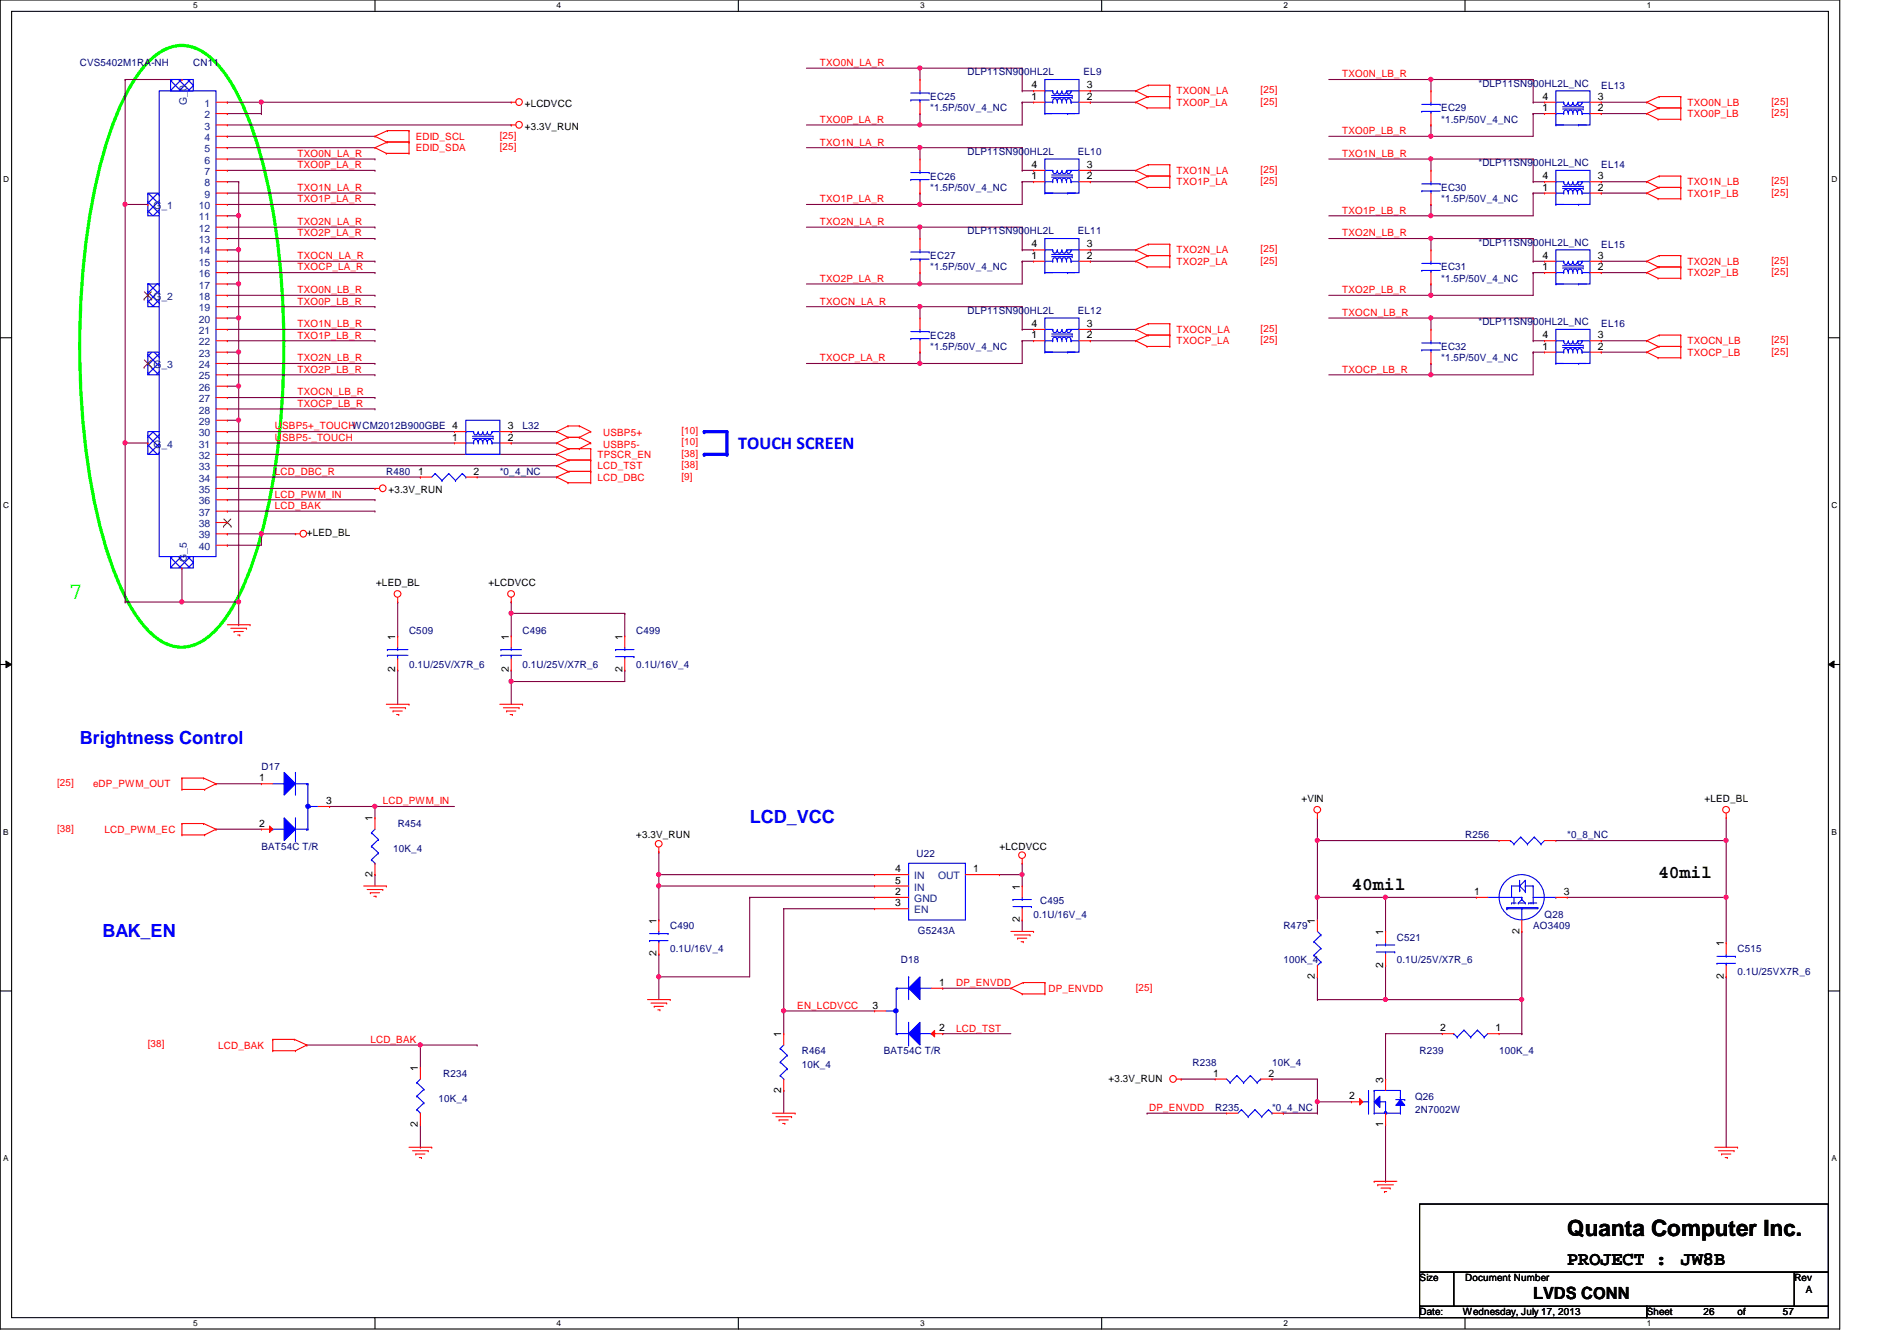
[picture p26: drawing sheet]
<svg xmlns="http://www.w3.org/2000/svg" width="297mm" height="210mm" viewBox="0 0 297 210" stroke-linecap="round" stroke-linejoin="round" font-family="sans-serif">
<defs><g id="words">
<text font-size="3.7" fill="#0f0" x="10.7" y="93.7">7</text>
<text font-size="3.5" x="245.4" y="193.5">Quanta Computer Inc.</text>
<g font-size="3">
<text x="245.4" y="198.1">PROJECT :</text>
<text x="263.2" y="198.1">JW8B</text>
</g>
<g font-size="2.8" fill="#00f">
<text x="115.6" y="70.3">TOUCH SCREEN</text>
<text x="12.5" y="116.4">Brightness Control</text>
<text x="117.4" y="128.9">LCD_VCC</text>
<text x="16" y="146.6">BAK_EN</text>
</g>
<g font-size="2.8">
<text x="259.6" y="137.5">40mil</text>
<text x="211.6" y="139.3">40mil</text>
</g>
<text font-size="2.6" x="240.1" y="203.3">LVDS CONN</text>
<g font-size="1.6" fill="#000080">
<text x="12.5" y="10.3">CVS5402M1RA-NH</text>
<text x="30.3" y="10.3">CN11</text>
<text x="151.5" y="11.8">DLP11SN900HL2L</text>
<text x="169.7" y="11.8">EL9</text>
<text x="145.7" y="15.7">EC25</text>
<text x="145.7" y="17.4">*1.5P/50V_4_NC</text>
<text x="225.7" y="17.4">EC29</text>
<text x="231.5" y="13.5">*DLP11SN900HL2L_NC</text>
<text x="250.7" y="13.9">EL13</text>
<text x="225.7" y="19.2">*1.5P/50V_4_NC</text>
<text x="145.7" y="28.1">EC26</text>
<text x="145.7" y="29.9">*1.5P/50V_4_NC</text>
<text x="151.5" y="24.2">DLP11SN900HL2L</text>
<text x="168.8" y="24.2">EL10</text>
<text x="225.7" y="29.9">EC30</text>
<text x="231.5" y="26">*DLP11SN900HL2L_NC</text>
<text x="250.7" y="26.3">EL14</text>
<text x="225.7" y="31.7">*1.5P/50V_4_NC</text>
<text x="145.7" y="40.6">EC27</text>
<text x="151.5" y="36.7">DLP11SN900HL2L</text>
<text x="168.8" y="36.7">EL11</text>
<text x="231.5" y="38.4">*DLP11SN900HL2L_NC</text>
<text x="250.7" y="38.8">EL15</text>
<text x="145.7" y="42.3">*1.5P/50V_4_NC</text>
<text x="225.7" y="42.3">EC31</text>
<text x="225.7" y="44.1">*1.5P/50V_4_NC</text>
<text x="145.7" y="53">EC28</text>
<text x="151.5" y="49.1">DLP11SN900HL2L</text>
<text x="168.8" y="49.1">EL12</text>
<text x="231.5" y="50.9">*DLP11SN900HL2L_NC</text>
<text x="250.7" y="51.2">EL16</text>
<text x="145.7" y="54.8">*1.5P/50V_4_NC</text>
<text x="225.7" y="54.8">EC32</text>
<text x="225.7" y="56.6">*1.5P/50V_4_NC</text>
<text x="81.8" y="67.2">L32</text>
<text x="60.5" y="74.3">R480</text>
<text x="78.3" y="74.3">*0_4_NC</text>
<text x="64" y="99.2">C509</text>
<text x="81.8" y="99.2">C496</text>
<text x="99.6" y="99.2">C499</text>
<text x="64" y="104.6">0.1U/25V/X7R_6</text>
<text x="81.8" y="104.6">0.1U/25V/X7R_6</text>
<text x="99.6" y="104.6">0.1U/16V_4</text>
<text x="40.9" y="120.6">D17</text>
<text x="62.3" y="129.5">R454</text>
<text x="229.4" y="131.2">R256</text>
<text x="245.4" y="131.2">*0_8_NC</text>
<text x="40.9" y="133">BAT54C T/R</text>
<text x="61.5" y="133.3">10K_4</text>
<text x="143.5" y="134.1">U22</text>
<text x="161.8" y="143.7">0.1U/16V_4</text>
<text x="162.9" y="141.6">C495</text>
<text x="241.8" y="143.7">Q28</text>
<text x="104.9" y="145.5">C490</text>
<text x="104.9" y="149">0.1U/16V_4</text>
<text x="143.7" y="146.2">G5243A</text>
<text x="201" y="145.5">R479</text>
<text x="218.7" y="147.2">C521</text>
<text x="240.1" y="145.5">AO3409</text>
<text x="272.1" y="149">C515</text>
<text x="141.1" y="150.8">D18</text>
<text x="201" y="150.8">100K_4</text>
<text x="218.7" y="150.8">0.1U/25V/X7R_6</text>
<text x="272.1" y="152.6">0.1U/25VX7R_6</text>
<text x="125.6" y="165">R464</text>
<text x="125.6" y="167.1">10K_4</text>
<text x="138.4" y="165">BAT54C T/R</text>
<text x="186.7" y="166.8">R238</text>
<text x="199.2" y="166.8">10K_4</text>
<text x="222.3" y="165">R239</text>
<text x="234.7" y="165">100K_4</text>
<text x="68.7" y="172.5">10K_4</text>
<text x="69.4" y="168.6">R234</text>
<text x="190.3" y="173.9">R235</text>
<text x="199.2" y="173.9">*0_4_NC</text>
<text x="221.6" y="172.1">Q26</text>
<text x="221.6" y="174.2">2N7002W</text>
</g>
<g font-size="1.6" fill="#f00">
<text x="128.4" y="10.3">TXO0N_LA_R</text>
<text x="184.2" y="16.6">TXO0P_LA</text>
<text x="184.2" y="14.8">TXO0N_LA</text>
<text x="197.4" y="16.4">[25]</text>
<text x="197.4" y="14.6">[25]</text>
<text x="210.2" y="12.1">TXO0N_LB_R</text>
<text x="264.2" y="16.6">TXO0N_LB</text>
<text x="277.4" y="16.4">[25]</text>
<text x="65.1" y="23.7">EDID_SDA</text>
<text x="65.1" y="21.9">EDID_SCL</text>
<text x="78.3" y="23.5">[25]</text>
<text x="78.3" y="21.7">[25]</text>
<text x="128.4" y="19.2">TXO0P_LA_R</text>
<text x="128.4" y="22.8">TXO1N_LA_R</text>
<text x="210.2" y="21">TXO0P_LB_R</text>
<text x="264.2" y="18.3">TXO0P_LB</text>
<text x="277.4" y="18.2">[25]</text>
<text x="46.6" y="29.9">TXO1N_LA_R</text>
<text x="46.6" y="26.3">TXO0P_LA_R</text>
<text x="46.6" y="24.6">TXO0N_LA_R</text>
<text x="184.2" y="29">TXO1P_LA</text>
<text x="184.2" y="27.2">TXO1N_LA</text>
<text x="197.4" y="28.8">[25]</text>
<text x="197.4" y="27.1">[25]</text>
<text x="210.2" y="24.6">TXO1N_LB_R</text>
<text x="264.2" y="29">TXO1N_LB</text>
<text x="277.4" y="28.8">[25]</text>
<text x="46.6" y="35.2">TXO2N_LA_R</text>
<text x="46.6" y="31.7">TXO1P_LA_R</text>
<text x="128.4" y="35.2">TXO2N_LA_R</text>
<text x="128.4" y="31.7">TXO1P_LA_R</text>
<text x="210.2" y="33.4">TXO1P_LB_R</text>
<text x="264.2" y="30.8">TXO1P_LB</text>
<text x="277.4" y="30.6">[25]</text>
<text x="46.6" y="40.6">TXOCN_LA_R</text>
<text x="46.6" y="37">TXO2P_LA_R</text>
<text x="184.2" y="41.4">TXO2P_LA</text>
<text x="184.2" y="39.7">TXO2N_LA</text>
<text x="197.4" y="41.3">[25]</text>
<text x="197.4" y="39.5">[25]</text>
<text x="210.2" y="37">TXO2N_LB_R</text>
<text x="264.2" y="41.4">TXO2N_LB</text>
<text x="277.4" y="41.3">[25]</text>
<text x="46.6" y="47.7">TXO0P_LB_R</text>
<text x="46.6" y="45.9">TXO0N_LB_R</text>
<text x="46.6" y="42.3">TXOCP_LA_R</text>
<text x="128.4" y="44.1">TXO2P_LA_R</text>
<text x="128.4" y="47.7">TXOCN_LA_R</text>
<text x="210.2" y="45.9">TXO2P_LB_R</text>
<text x="264.2" y="43.2">TXO2P_LB</text>
<text x="277.4" y="43.1">[25]</text>
<text x="46.6" y="53">TXO1P_LB_R</text>
<text x="46.6" y="51.2">TXO1N_LB_R</text>
<text x="184.2" y="53.9">TXOCP_LA</text>
<text x="184.2" y="52.1">TXOCN_LA</text>
<text x="197.4" y="53.7">[25]</text>
<text x="197.4" y="51.9">[25]</text>
<text x="210.2" y="49.4">TXOCN_LB_R</text>
<text x="264.2" y="53.9">TXOCN_LB</text>
<text x="277.4" y="53.7">[25]</text>
<text x="46.6" y="58.3">TXO2P_LB_R</text>
<text x="46.6" y="56.6">TXO2N_LB_R</text>
<text x="128.4" y="56.6">TXOCP_LA_R</text>
<text x="210.2" y="58.3">TXOCP_LB_R</text>
<text x="264.2" y="55.7">TXOCP_LB</text>
<text x="277.4" y="55.5">[25]</text>
<text x="46.6" y="63.7">TXOCP_LB_R</text>
<text x="46.6" y="61.9">TXOCN_LB_R</text>
<text x="43" y="69">USBP5-_TOUCH</text>
<text x="43" y="67.2">USBP5+_TOUCHWCM2012B900GBE 4</text>
<text x="93.6" y="71.7">TPSCR_EN</text>
<text x="94.4" y="68.3">USBP5+</text>
<text x="94.4" y="70.1">USBP5-</text>
<text x="106.7" y="67.9">[10]</text>
<text x="106.7" y="69.7">[10]</text>
<text x="106.7" y="71.5">[38]</text>
<text x="43" y="77.9">LCD_PWM_IN</text>
<text x="43" y="74.3">LCD_DBC_R</text>
<text x="93.6" y="75.2">LCD_DBC</text>
<text x="93.6" y="73.4">LCD_TST</text>
<text x="106.7" y="75.1">[9]</text>
<text x="106.7" y="73.3">[38]</text>
<text x="43" y="79.7">LCD_BAK</text>
<text x="8.9" y="123.1">[25]</text>
<text x="14.6" y="123.2">eDP_PWM_OUT</text>
<text x="59.9" y="125.9">LCD_PWM_IN</text>
<text x="8.9" y="130.2">[38]</text>
<text x="16.4" y="130.3">LCD_PWM_EC</text>
<text x="149.7" y="154.3">DP_ENVDD</text>
<text x="164.2" y="155.2">DP_ENVDD</text>
<text x="177.8" y="155.1">[25]</text>
<text x="124.8" y="157.9">EN_LCDVCC</text>
<text x="149.7" y="161.5">LCD_TST</text>
<text x="23.2" y="164">[38]</text>
<text x="34.2" y="164.1">LCD_BAK</text>
<text x="58" y="163.2">LCD_BAK</text>
<text x="180" y="173.9">DP_ENVDD</text>
</g>
<g font-size="1.6" fill="#004080">
<text x="29.2" y="16.4" transform="rotate(-90 29.2 16.4)">G_0</text>
<text x="32" y="16.7">1</text>
<text x="32" y="20.3">3</text>
<text x="32" y="23.8">5</text>
<text x="32" y="18.5">2</text>
<text x="32" y="22.1">4</text>
<text x="32" y="27.4">7</text>
<text x="32" y="25.6">6</text>
<text x="32" y="29.2">8</text>
<text x="24" y="32.7">G_1</text>
<text x="31.2" y="34.5">11</text>
<text x="31.2" y="32.7">10</text>
<text x="32" y="30.9">9</text>
<text x="31.2" y="38.1">13</text>
<text x="31.2" y="41.6">15</text>
<text x="31.2" y="36.3">12</text>
<text x="31.2" y="39.8">14</text>
<text x="24" y="46.9">G_2</text>
<text x="31.2" y="45.2">17</text>
<text x="31.2" y="43.4">16</text>
<text x="31.2" y="46.9">18</text>
<text x="31.2" y="48.7">19</text>
<text x="31.2" y="52.3">21</text>
<text x="31.2" y="50.5">20</text>
<text x="24" y="57.6">G_3</text>
<text x="31.2" y="55.8">23</text>
<text x="31.2" y="59.4">25</text>
<text x="31.2" y="54.1">22</text>
<text x="31.2" y="57.6">24</text>
<text x="31.2" y="62.9">27</text>
<text x="31.2" y="61.2">26</text>
<text x="31.2" y="64.7">28</text>
<text x="24" y="70.1">G_4</text>
<text x="31.2" y="66.5">29</text>
<text x="31.2" y="68.3">30</text>
<text x="31.2" y="70.1">31</text>
<text x="31.2" y="71.8">32</text>
<text x="31.2" y="73.6">33</text>
<text x="31.2" y="75.4">34</text>
<text x="31.2" y="77.2">35</text>
<text x="31.2" y="79">36</text>
<text x="31.2" y="80.7">37</text>
<text x="31.2" y="82.5">38</text>
<text x="29.2" y="88" transform="rotate(-90 29.2 88)">G_5</text>
<text x="31.2" y="84.3">39</text>
<text x="31.2" y="86.1">40</text>
<text x="143.2" y="137.6">IN</text>
<text x="146.9" y="137.6">OUT</text>
<text x="143.2" y="139.4">IN</text>
<text x="143.2" y="143">EN</text>
<text x="143.2" y="141.2">GND</text>
</g>
<g font-size="1.6">
<text x="82.2" y="16.7">+LCDVCC</text>
<text x="161.5" y="15.6">1</text>
<text x="161.5" y="13.8">4</text>
<text x="170.2" y="15.6">2</text>
<text x="170.2" y="13.8">3</text>
<text x="241.5" y="17.4">1</text>
<text x="241.5" y="15.6">4</text>
<text x="250.2" y="17.4">2</text>
<text x="250.2" y="15.6">3</text>
<text x="82.2" y="20.3">+3.3V_RUN</text>
<text x="161.5" y="28.1">1</text>
<text x="161.5" y="26.3">4</text>
<text x="170.2" y="28.1">2</text>
<text x="170.2" y="26.3">3</text>
<text x="241.5" y="29.8">1</text>
<text x="241.5" y="28.1">4</text>
<text x="250.2" y="29.8">2</text>
<text x="250.2" y="28.1">3</text>
<text x="161.5" y="40.5">1</text>
<text x="161.5" y="38.7">4</text>
<text x="170.2" y="40.5">2</text>
<text x="170.2" y="38.7">3</text>
<text x="241.5" y="40.5">4</text>
<text x="250.2" y="40.5">3</text>
<text x="241.5" y="42.3">1</text>
<text x="250.2" y="42.3">2</text>
<text x="161.5" y="53">1</text>
<text x="161.5" y="51.2">4</text>
<text x="170.2" y="53">2</text>
<text x="170.2" y="51.2">3</text>
<text x="241.5" y="53">4</text>
<text x="250.2" y="53">3</text>
<text x="241.5" y="54.7">1</text>
<text x="250.2" y="54.7">2</text>
<text x="70.8" y="69">1</text>
<text x="79.5" y="67.2">3</text>
<text x="79.5" y="69">2</text>
<text x="60.8" y="77.2">+3.3V_RUN</text>
<text x="65.5" y="74.3">1</text>
<text x="74.2" y="74.3">2</text>
<text x="48" y="83.9">+LED_BL</text>
<text x="58.9" y="91.8">+LED_BL</text>
<text x="76.5" y="91.8">+LCDVCC</text>
<text x="61.9" y="100.1" transform="rotate(-90 61.9 100.1)">1</text>
<text x="79.7" y="100.1" transform="rotate(-90 79.7 100.1)">1</text>
<text x="97.4" y="100.1" transform="rotate(-90 97.4 100.1)">1</text>
<text x="61.9" y="105.2" transform="rotate(-90 61.9 105.2)">2</text>
<text x="79.7" y="105.2" transform="rotate(-90 79.7 105.2)">2</text>
<text x="97.4" y="105.2" transform="rotate(-90 97.4 105.2)">2</text>
<text x="40.6" y="122.3">1</text>
<text x="51.1" y="125.9">3</text>
<text x="203.8" y="125.6">+VIN</text>
<text x="266.9" y="125.6">+LED_BL</text>
<text x="40.6" y="129.4">2</text>
<text x="58.3" y="128.6" transform="rotate(-90 58.3 128.6)">1</text>
<text x="99.6" y="131.2">+3.3V_RUN</text>
<text x="58.3" y="137.2" transform="rotate(-90 58.3 137.2)">2</text>
<text x="140.2" y="136.5">4</text>
<text x="152.4" y="136.5">1</text>
<text x="156.5" y="133">+LCDVCC</text>
<text x="140.2" y="138.3">5</text>
<text x="140.2" y="141.9">3</text>
<text x="140.2" y="140.1">2</text>
<text x="159.7" y="139.2" transform="rotate(-90 159.7 139.2)">1</text>
<text x="230.8" y="140.1">1</text>
<text x="244.9" y="140.1">3</text>
<text x="102.8" y="149.7" transform="rotate(-90 102.8 149.7)">2</text>
<text x="102.8" y="144.6" transform="rotate(-90 102.8 144.6)">1</text>
<text x="159.7" y="144.4" transform="rotate(-90 159.7 144.4)">2</text>
<text x="205.9" y="144.6" transform="rotate(-90 205.9 144.6)">1</text>
<text x="216.6" y="146.3" transform="rotate(-90 216.6 146.3)">1</text>
<text x="237.9" y="146.1" transform="rotate(-90 237.9 146.1)">2</text>
<text x="269.9" y="148.1" transform="rotate(-90 269.9 148.1)">1</text>
<text x="147.1" y="154.3">1</text>
<text x="205.9" y="153.2" transform="rotate(-90 205.9 153.2)">2</text>
<text x="216.6" y="151.5" transform="rotate(-90 216.6 151.5)">2</text>
<text x="269.9" y="153.2" transform="rotate(-90 269.9 153.2)">2</text>
<text x="136.6" y="157.9">3</text>
<text x="147.1" y="161.4">2</text>
<text x="225.5" y="161.4">2</text>
<text x="234.2" y="161.4">1</text>
<text x="65.4" y="167.7" transform="rotate(-90 65.4 167.7)">1</text>
<text x="122.3" y="162.3" transform="rotate(-90 122.3 162.3)">1</text>
<text x="122.3" y="171" transform="rotate(-90 122.3 171)">2</text>
<text x="173.6" y="169.3">+3.3V_RUN</text>
<text x="189.9" y="168.5">1</text>
<text x="198.6" y="168.5">2</text>
<text x="211.3" y="172.1">2</text>
<text x="216.6" y="169.5" transform="rotate(-90 216.6 169.5)">3</text>
<text x="65.4" y="176.4" transform="rotate(-90 65.4 176.4)">2</text>
<text x="216.6" y="176.4" transform="rotate(-90 216.6 176.4)">1</text>
<text x="222.3" y="200.6">Size</text>
<text x="229.4" y="200.6">Document Number</text>
<text x="281" y="200.6">Rev</text>
<text x="282.7" y="202.4">A</text>
<text x="222.3" y="205.9">Date:</text>
<text x="229.1" y="205.9">Wednesday, July 17, 2013</text>
<text x="257.8" y="205.9">Sheet</text>
<text x="266.7" y="205.9">26</text>
<text x="272.1" y="205.9">of</text>
<text x="279.2" y="205.9">57</text>
</g>
<g font-size="1.3">
<text x="30.3" y="1.3">5</text>
<text x="87.2" y="1.3">4</text>
<text x="144.1" y="1.3">3</text>
<text x="201" y="1.3">2</text>
<text x="257.8" y="1.3">1</text>
<text x=".5" y="28.4">D</text>
<text x="286.8" y="28.4">D</text>
<text x=".5" y="79.5">C</text>
<text x="286.8" y="79.5">C</text>
<text x=".5" y="130.7">B</text>
<text x="286.8" y="130.7">B</text>
<text x=".5" y="181.8">A</text>
<text x="286.8" y="181.8">A</text>
<text x="30.3" y="207.6">5</text>
<text x="87.2" y="207.6">4</text>
<text x="144.1" y="207.6">3</text>
<text x="201" y="207.6">2</text>
<text x="257.8" y="207.6">1</text>
</g>
</g></defs>
<path d="M0 0h288.1v208h-288.1zM1.8 1.8h284.5v204.4h-284.5z" fill="none" stroke="#000" stroke-width=".17"/>
<g fill="#fff">
<path d="M30.3 .2h.6v1.4h-.6z"/>
<path d="M30.3 206.4h.6v1.4h-.6z"/>
</g>
<path d="M58.7 0v1.8M58.7 206.2v1.8" fill="none" stroke="#000" stroke-width=".17"/>
<g fill="#fff">
<path d="M87.2 .2h.6v1.4h-.6z"/>
<path d="M87.2 206.4h.6v1.4h-.6z"/>
</g>
<path d="M115.6 0v1.8M115.6 206.2v1.8" fill="none" stroke="#000" stroke-width=".17"/>
<g fill="#fff">
<path d="M144.1 .2h.6v1.4h-.6z"/>
<path d="M144.1 206.4h.6v1.4h-.6z"/>
</g>
<path d="M172.5 0v1.8M172.5 206.2v1.8" fill="none" stroke="#000" stroke-width=".17"/>
<g fill="#fff">
<path d="M201 .2h.6v1.4h-.6z"/>
<path d="M201 206.4h.6v1.4h-.6z"/>
</g>
<path d="M229.4 0v1.8M229.4 206.2v1.8" fill="none" stroke="#000" stroke-width=".17"/>
<g fill="#fff">
<path d="M257.8 .2h.7v1.4h-.7z"/>
<path d="M257.8 206.4h.7v1.4h-.7z"/>
<path d="M.5 27.3h.9v1.4h-.9z"/>
<path d="M286.8 27.3h.9v1.4h-.9z"/>
<path d="M.5 78.4h.9v1.4h-.9z"/>
<path d="M286.8 78.4h.9v1.4h-.9z"/>
</g>
<path d="M0 52.9h1.8M286.3 52.9h1.8" fill="none" stroke="#000" stroke-width=".17"/>
<g fill="#fff">
<path d="M.5 129.5h.8v1.4h-.8z"/>
<path d="M286.8 129.5h.8v1.4h-.8z"/>
</g>
<path d="M0 104h1.8M286.3 104h1.8" fill="none" stroke="#000" stroke-width=".17"/>
<path d="M.9 103.5l.9 .5-.9 .5zM286.3 104l.9-.5v1z" fill="#000"/>
<path d="M.9 103.5l.9 .5-.9 .5zM286.3 104l.9-.5v1z" fill="none" stroke="#000" stroke-width=".16"/>
<g fill="#fff">
<path d="M.5 180.6h.8v1.4h-.8z"/>
<path d="M286.8 180.6h.8v1.4h-.8z"/>
</g>
<path d="M0 155.1h1.8M286.3 155.1h1.8" fill="none" stroke="#000" stroke-width=".17"/>
<path d="M113.8 67.6v3.5" fill="none" stroke="#00f" stroke-width=".51"/>
<circle cx="113.8" cy="71.1" r=".25" fill="#00f"/>
<path d="M110.3 67.6h3.5" fill="none" stroke="#00f" stroke-width=".51"/>
<circle cx="110.3" cy="67.6" r=".25" fill="#00f"/>
<path d="M110.3 71.1h3.5" fill="none" stroke="#00f" stroke-width=".51"/>
<circle cx="110.3" cy="71.1" r=".25" fill="#00f"/>
<path d="M23 9.9a7 7 0 0 1 6.6-2.7 9.2 9.2 0 0 1 5.3 3.9 38.6 38.6 0 0 1 5.9 13.3 121.3 121.3 0 0 1 3.3 39.7 88.9 88.9 0 0 1-5.5 26.6 23.2 23.2 0 0 1-5.7 8.8 6.3 6.3 0 0 1-8.9 0 23.3 23.3 0 0 1-5.7-8.8 89.1 89.1 0 0 1-5.5-26.6 125.9 125.9 0 0 1 2.6-37.2 49.7 49.7 0 0 1 5.6-14.4z" fill="none" stroke="#0f0" stroke-width=".51"/>
<path d="M206.3 131.6h.1M206.3 128v3.6M206.3 156.5h.1M206.3 140.5h.1M206.3 156.5h32M206.3 140.5h10.7M217 140.5h.1M217 151.1h.1M217 140.5v5.3M217 151.1v5.4M238.3 156.5h.1" fill="none" stroke="#800040" stroke-width=".17"/>
<circle cx="216.9" cy="156.4" r=".32" fill="#f0f"/>
<circle cx="216.9" cy="156.4" r=".32" fill="none" stroke="#f0f" stroke-width=".17"/>
<path d="M206.3 140.5h.1M206.3 140.5v3.5M217 140.5h.1M217 140.5h14.2" fill="none" stroke="#800040" stroke-width=".17"/>
<circle cx="216.9" cy="140.4" r=".32" fill="#f0f"/>
<circle cx="216.9" cy="140.4" r=".32" fill="none" stroke="#f0f" stroke-width=".17"/>
<path d="M238.3 156.5v5.3M238.3 161.8h.1" fill="none" stroke="#800040" stroke-width=".17"/>
<circle cx="238.3" cy="156.4" r=".32" fill="#f0f"/>
<circle cx="238.3" cy="156.4" r=".32" fill="none" stroke="#f0f" stroke-width=".17"/>
<g fill="none" stroke="#800040" stroke-width=".17">
<path d="M19.6 12.4h.1M19.6 12.4h8.9M19.6 12.4v56.9M35.6 19.6h44.4M40.9 17.8h.1M40.9 16v1.8M80 19.6h.1M19.6 32h.1M19.6 32h3.6M19.6 69.3h.1M35.6 78.2h23.1M58.7 78.2h.1"/>
<path d="M19.6 94.2h8.9M28.5 94.2h.1M206.3 152.9h.1M206.3 152.9v3.6M238.3 145.8h.1M238.3 145.8v10.7M245.4 140.5h24.9M270.3 152.9h.1M270.3 140.5h.1M270.3 140.5v7.1M270.3 152.9v26.7M179.6 174.2h.1"/>
<path d="M179.6 174.2h12.5M201 174.2h.1M201 174.2h5.3"/>
</g>
<circle cx="19.6" cy="32" r=".32" fill="#f0f"/>
<circle cx="19.6" cy="32" r=".32" fill="none" stroke="#f0f" stroke-width=".17"/>
<circle cx="19.6" cy="69.3" r=".32" fill="#f0f"/>
<circle cx="19.6" cy="69.3" r=".32" fill="none" stroke="#f0f" stroke-width=".17"/>
<path d="M19.6 69.3h.1M19.6 69.3h3.6M19.6 69.3v24.9M19.6 94.2h.1M28.5 94.2h.1M28.5 88.9v5.3M37.4 97.8h.1M37.4 94.2v3.6" fill="none" stroke="#800040" stroke-width=".17"/>
<circle cx="28.5" cy="94.2" r=".32" fill="#f0f"/>
<circle cx="28.5" cy="94.2" r=".32" fill="none" stroke="#f0f" stroke-width=".17"/>
<path d="M35.6 16h.1M35.6 16h5.3M28.5 94.2h8.9M37.4 94.2h.1" fill="none" stroke="#800040" stroke-width=".17"/>
<circle cx="40.9" cy="16" r=".32" fill="#f0f"/>
<circle cx="40.9" cy="16" r=".32" fill="none" stroke="#f0f" stroke-width=".17"/>
<path d="M35.6 17.8h.1M35.6 17.8h5.3M40.9 16h.1M40.9 16h39.1M35.6 85.3h.1M35.6 83.6h.1M35.6 85.3h5.3M35.6 83.6h5.3" fill="none" stroke="#800040" stroke-width=".17"/>
<circle cx="40.9" cy="83.5" r=".32" fill="#f0f"/>
<circle cx="40.9" cy="83.5" r=".32" fill="none" stroke="#f0f" stroke-width=".17"/>
<path d="M35.6 80h23.1M40.9 83.6h.1M40.9 83.6v1.7M58.7 80h.1M206.3 131.6h.1M206.3 131.6h28.4" fill="none" stroke="#800040" stroke-width=".17"/>
<circle cx="206.3" cy="131.5" r=".32" fill="#f0f"/>
<circle cx="206.3" cy="131.5" r=".32" fill="none" stroke="#f0f" stroke-width=".17"/>
<path d="M206.3 131.6v8.9M206.3 140.5h.1" fill="none" stroke="#800040" stroke-width=".17"/>
<circle cx="206.3" cy="140.4" r=".32" fill="#f0f"/>
<circle cx="206.3" cy="140.4" r=".32" fill="none" stroke="#f0f" stroke-width=".17"/>
<path d="M243.6 131.6h26.7M270.3 131.6h.1M270.3 131.6v8.9M270.3 140.5h.1" fill="none" stroke="#800040" stroke-width=".17"/>
<circle cx="270.3" cy="131.5" r=".32" fill="#f0f"/>
<circle cx="270.3" cy="131.5" r=".32" fill="none" stroke="#f0f" stroke-width=".17"/>
<circle cx="270.3" cy="140.4" r=".32" fill="#f0f"/>
<circle cx="270.3" cy="140.4" r=".32" fill="none" stroke="#f0f" stroke-width=".17"/>
<path d="M270.3 131.6h.1M270.3 128v3.6M185 168.9h.1M185 168.9h5.3M199.2 168.9h.1M199.2 168.9h7.1v3.6M206.3 172.5h.1" fill="none" stroke="#800040" stroke-width=".17"/>
<circle cx="206.3" cy="172.4" r=".32" fill="#f0f"/>
<circle cx="206.3" cy="172.4" r=".32" fill="none" stroke="#f0f" stroke-width=".17"/>
<path d="M35.6 23.1h.1M35.6 21.3h.1M35.6 23.1h23.1M35.6 21.3h23.1M35.6 28.4h1.8M35.6 33.8h1.8M37.4 28.4h.1M37.4 33.8h.1M37.4 39.1h.1M37.4 28.4v10.7M40.9 83.6h.1M40.9 83.6h5.4" fill="none" stroke="#800040" stroke-width=".17"/>
<circle cx="37.4" cy="33.8" r=".32" fill="#f0f"/>
<circle cx="37.4" cy="33.8" r=".32" fill="none" stroke="#f0f" stroke-width=".17"/>
<path d="M35.6 39.1h1.8M37.4 39.1h.1M37.4 39.1v5.3M37.4 44.4h.1" fill="none" stroke="#800040" stroke-width=".17"/>
<circle cx="37.4" cy="39.1" r=".32" fill="#f0f"/>
<circle cx="37.4" cy="39.1" r=".32" fill="none" stroke="#f0f" stroke-width=".17"/>
<circle cx="37.4" cy="44.4" r=".32" fill="#f0f"/>
<circle cx="37.4" cy="44.4" r=".32" fill="none" stroke="#f0f" stroke-width=".17"/>
<path d="M35.6 44.4h1.8M35.6 49.8h1.8M37.4 44.4h.1M37.4 49.8h.1M37.4 55.1h.1M37.4 44.4v10.7" fill="none" stroke="#800040" stroke-width=".17"/>
<circle cx="37.4" cy="49.8" r=".32" fill="#f0f"/>
<circle cx="37.4" cy="49.8" r=".32" fill="none" stroke="#f0f" stroke-width=".17"/>
<circle cx="37.4" cy="55.1" r=".32" fill="#f0f"/>
<circle cx="37.4" cy="55.1" r=".32" fill="none" stroke="#f0f" stroke-width=".17"/>
<path d="M35.6 55.1h1.8M37.4 55.1h.1M37.4 55.1v5.4M35.6 60.5h1.8M37.4 60.5h.1" fill="none" stroke="#800040" stroke-width=".17"/>
<circle cx="37.4" cy="60.4" r=".32" fill="#f0f"/>
<circle cx="37.4" cy="60.4" r=".32" fill="none" stroke="#f0f" stroke-width=".17"/>
<g fill="none" stroke="#800040" stroke-width=".17">
<path d="M144.1 19.6h.1M160.1 14.2h.1M160.1 10.7h.1M160.1 16h.1M160.1 14.2h1.7M160.1 10.7v3.5M160.1 16v3.6h-16M160.1 16h1.7M160.1 48h.1M160.1 51.6h.1M160.1 53.3h.1M160.1 48v3.6"/>
<path d="M160.1 53.3v3.6M160.1 51.6h1.7M160.1 53.3h1.7M35.6 65.8h1.8M37.4 65.8h.1M37.4 60.5v5.3"/>
</g>
<circle cx="144" cy="19.5" r=".32" fill="#f0f"/>
<circle cx="144" cy="19.5" r=".32" fill="none" stroke="#f0f" stroke-width=".17"/>
<path d="M144.1 10.7h.1M144.1 10.7h16" fill="none" stroke="#800040" stroke-width=".17"/>
<circle cx="144" cy="10.6" r=".32" fill="#f0f"/>
<circle cx="144" cy="10.6" r=".32" fill="none" stroke="#f0f" stroke-width=".17"/>
<g fill="none" stroke="#800040" stroke-width=".17">
<path d="M126.3 19.6h17.8M126.3 10.7h17.8M144.1 17.8h.1M144.1 19.6h.1M144.1 10.7h.1M144.1 10.7v1.7M144.1 17.8v1.8M126.3 23.1h17.8M144.1 23.1h.1M144.1 32h.1M160.1 23.1h.1M160.1 26.7h.1"/>
<path d="M160.1 28.4h.1M160.1 23.1v3.6M160.1 28.4v3.6h-16M160.1 26.7h1.7M160.1 28.4h1.7"/>
</g>
<circle cx="144" cy="32" r=".32" fill="#f0f"/>
<circle cx="144" cy="32" r=".32" fill="none" stroke="#f0f" stroke-width=".17"/>
<path d="M144.1 35.6h.1M144.1 35.6h16M160.1 35.6h.1M160.1 39.1h.1M160.1 35.6v3.5M160.1 39.1h1.7M160.1 40.9h.1M160.1 40.9v3.5M160.1 40.9h1.7" fill="none" stroke="#800040" stroke-width=".17"/>
<circle cx="144" cy="35.5" r=".32" fill="#f0f"/>
<circle cx="144" cy="35.5" r=".32" fill="none" stroke="#f0f" stroke-width=".17"/>
<path d="M144.1 44.4h.1M144.1 44.4h16" fill="none" stroke="#800040" stroke-width=".17"/>
<circle cx="144" cy="44.4" r=".32" fill="#f0f"/>
<circle cx="144" cy="44.4" r=".32" fill="none" stroke="#f0f" stroke-width=".17"/>
<g fill="none" stroke="#800040" stroke-width=".17">
<path d="M126.3 35.6h17.8M126.3 32h17.8M144.1 35.6h.1M144.1 30.2h.1M144.1 32h.1M144.1 30.2v1.8M144.1 35.6v1.7M126.3 44.4h17.8M144.1 42.7h.1M144.1 44.4h.1M144.1 48h.1M144.1 42.7v1.7"/>
<path d="M144.1 48h16"/>
</g>
<circle cx="144" cy="48" r=".32" fill="#f0f"/>
<circle cx="144" cy="48" r=".32" fill="none" stroke="#f0f" stroke-width=".17"/>
<path d="M144.1 56.9h.1M144.1 56.9h16" fill="none" stroke="#800040" stroke-width=".17"/>
<circle cx="144" cy="56.9" r=".32" fill="#f0f"/>
<circle cx="144" cy="56.9" r=".32" fill="none" stroke="#f0f" stroke-width=".17"/>
<g fill="none" stroke="#800040" stroke-width=".17">
<path d="M224.1 12.4h.1M224.1 19.6h.1M224.1 12.4h16M224.1 19.6v1.7M240.1 16h.1M240.1 12.4h.1M240.1 17.8h.1M240.1 16h1.7M240.1 12.4v3.6M240.1 17.8v3.5h-32M240.1 17.8h1.7M35.6 37.3h23.1"/>
<path d="M35.6 35.6h23.1M35.6 32h23.1M35.6 30.2h23.1M35.6 26.7h23.1M35.6 24.9h23.1M58.7 37.3h.1M58.7 35.6h.1M58.7 32h.1M58.7 30.2h.1M58.7 26.7h.1M58.7 24.9h.1M224.1 21.3h.1"/>
<path d="M35.6 56.9h23.1M35.6 48h23.1M35.6 58.7h23.1M35.6 53.3h23.1M35.6 51.6h23.1M35.6 46.2h23.1M35.6 42.7h23.1M35.6 40.9h23.1M58.7 58.7h.1M58.7 56.9h.1M58.7 53.3h.1M58.7 51.6h.1"/>
<path d="M58.7 48h.1M58.7 46.2h.1M58.7 42.7h.1M58.7 40.9h.1M126.3 56.9h17.8M126.3 48h17.8M144.1 55.1h.1M144.1 56.9h.1M144.1 48h.1M144.1 48v1.8M144.1 55.1v1.8M240.1 49.8h.1"/>
<path d="M240.1 53.3h.1M240.1 55.1h.1M240.1 53.3h1.7M240.1 49.8v3.5M240.1 55.1v3.6M240.1 55.1h1.7M35.6 76.5h23.1M35.6 64h23.1M35.6 62.2h23.1M58.7 76.5h.1M58.7 64h.1M58.7 62.2h.1"/>
</g>
<circle cx="224" cy="21.3" r=".32" fill="#f0f"/>
<circle cx="224" cy="21.3" r=".32" fill="none" stroke="#f0f" stroke-width=".17"/>
<path d="M208.1 12.4h16M224.1 12.4h.1M224.1 12.4v1.8" fill="none" stroke="#800040" stroke-width=".17"/>
<circle cx="224" cy="12.4" r=".32" fill="#f0f"/>
<circle cx="224" cy="12.4" r=".32" fill="none" stroke="#f0f" stroke-width=".17"/>
<g fill="none" stroke="#800040" stroke-width=".17">
<path d="M224.1 24.9h.1M224.1 33.8h.1M224.1 37.3h.1M224.1 24.9h16M224.1 37.3h16M240.1 24.9h.1M240.1 28.4h.1M240.1 30.2h.1M240.1 37.3h.1M240.1 24.9v3.5M240.1 30.2v3.6h-16M240.1 37.3v3.6"/>
<path d="M240.1 28.4h1.7M240.1 30.2h1.7M224.1 46.2h.1M224.1 44.4h.1M224.1 44.4v1.8M240.1 40.9h.1M240.1 42.7h.1M240.1 42.7v3.5h-32M240.1 40.9h1.7M240.1 42.7h1.7"/>
</g>
<circle cx="224" cy="46.2" r=".32" fill="#f0f"/>
<circle cx="224" cy="46.2" r=".32" fill="none" stroke="#f0f" stroke-width=".17"/>
<path d="M208.1 37.3h16M224.1 37.3h.1M224.1 37.3v1.8" fill="none" stroke="#800040" stroke-width=".17"/>
<circle cx="224" cy="37.3" r=".32" fill="#f0f"/>
<circle cx="224" cy="37.3" r=".32" fill="none" stroke="#f0f" stroke-width=".17"/>
<path d="M208.1 24.9h16M224.1 24.9h.1M224.1 24.9v1.8" fill="none" stroke="#800040" stroke-width=".17"/>
<circle cx="224" cy="24.9" r=".32" fill="#f0f"/>
<circle cx="224" cy="24.9" r=".32" fill="none" stroke="#f0f" stroke-width=".17"/>
<path d="M208.1 33.8h16M224.1 32h.1M224.1 33.8h.1M224.1 32v1.8" fill="none" stroke="#800040" stroke-width=".17"/>
<circle cx="224" cy="33.8" r=".32" fill="#f0f"/>
<circle cx="224" cy="33.8" r=".32" fill="none" stroke="#f0f" stroke-width=".17"/>
<path d="M208.1 58.7h32M224.1 49.8h.1M224.1 58.7h.1M224.1 56.9h.1M224.1 49.8h16M224.1 56.9v1.8" fill="none" stroke="#800040" stroke-width=".17"/>
<circle cx="224" cy="58.6" r=".32" fill="#f0f"/>
<circle cx="224" cy="58.6" r=".32" fill="none" stroke="#f0f" stroke-width=".17"/>
<path d="M208.1 49.8h16M224.1 49.8h.1M224.1 49.8v1.8" fill="none" stroke="#800040" stroke-width=".17"/>
<circle cx="224" cy="49.8" r=".32" fill="#f0f"/>
<circle cx="224" cy="49.8" r=".32" fill="none" stroke="#f0f" stroke-width=".17"/>
<path d="M62.3 94.2h.1M62.3 94.2v5.4M62.3 104.9h.1M62.3 104.9v5.3M33.8 129.8h.1M33.8 129.8h7.1M51.6 126.2h.1M51.6 126.2h7.1M58.7 136.9h.1M58.7 126.2h.1M58.7 126.2v1.8M58.7 136.9v1.8" fill="none" stroke="#800040" stroke-width=".17"/>
<circle cx="58.7" cy="126.2" r=".32" fill="#f0f"/>
<circle cx="58.7" cy="126.2" r=".32" fill="none" stroke="#f0f" stroke-width=".17"/>
<path d="M33.8 122.7h.1M33.8 122.7h7.1M58.7 126.2h.1M58.7 126.2h12.5M122.7 158.2h.1M122.7 142.2v16M122.7 170.7h.1M122.7 170.7v3.5" fill="none" stroke="#800040" stroke-width=".17"/>
<circle cx="122.7" cy="158.2" r=".32" fill="#f0f"/>
<circle cx="122.7" cy="158.2" r=".32" fill="none" stroke="#f0f" stroke-width=".17"/>
<path d="M103.2 138.7h.1M103.2 138.7h33.7" fill="none" stroke="#800040" stroke-width=".17"/>
<circle cx="103.1" cy="138.7" r=".32" fill="#f0f"/>
<circle cx="103.1" cy="138.7" r=".32" fill="none" stroke="#f0f" stroke-width=".17"/>
<path d="M103.2 138.7h.1M103.2 133.3h.1M103.2 133.3v3.6M103.2 138.7v5.3M160.1 135.1h.1M160.1 135.1v1.8M103.2 152.9h.1M117.4 140.5h.1M117.4 140.5h19.5M117.4 140.5v12.4h-14.2" fill="none" stroke="#800040" stroke-width=".17"/>
<circle cx="103.1" cy="152.9" r=".32" fill="#f0f"/>
<circle cx="103.1" cy="152.9" r=".32" fill="none" stroke="#f0f" stroke-width=".17"/>
<path d="M103.2 136.9h.1M103.2 136.9h33.7M103.2 149.4h.1M103.2 149.4v3.5" fill="none" stroke="#800040" stroke-width=".17"/>
<circle cx="103.1" cy="136.9" r=".32" fill="#f0f"/>
<circle cx="103.1" cy="136.9" r=".32" fill="none" stroke="#f0f" stroke-width=".17"/>
<path d="M103.2 136.9h.1M103.2 136.9v1.8M156.5 136.9h3.6M160.1 136.9h.1M160.1 136.9v1.8M103.2 152.9h.1M103.2 152.9v3.6M122.7 142.2h.1M122.7 142.2h14.2M160.1 144h.1M160.1 144v1.8" fill="none" stroke="#800040" stroke-width=".17"/>
<circle cx="160" cy="136.9" r=".32" fill="#f0f"/>
<circle cx="160" cy="136.9" r=".32" fill="none" stroke="#f0f" stroke-width=".17"/>
<g fill="none" stroke="#800040" stroke-width=".17">
<path d="M170.7 14.2h.1M170.7 16h.1M170.7 14.2h7.1M170.7 16h7.1M250.7 16h.1M250.7 17.8h.1M250.7 16h7.1M250.7 17.8h7.1M144.1 23.1h.1M144.1 23.1v1.8M144.1 23.1h16M160.1 23.1h.1"/>
<path d="M170.7 26.7h.1M170.7 28.4h.1M170.7 39.1h.1M170.7 26.7h7.1M170.7 28.4h7.1M170.7 39.1h7.1M250.7 28.4h.1M250.7 30.2h.1M250.7 28.4h7.1M250.7 30.2h7.1M170.7 40.9h.1M170.7 51.6h.1"/>
<path d="M170.7 53.3h.1M170.7 40.9h7.1M170.7 51.6h7.1M170.7 53.3h7.1M250.7 53.3h.1M250.7 55.1h.1M250.7 40.9h.1M250.7 42.7h.1M250.7 40.9h7.1M250.7 53.3h7.1M250.7 55.1h7.1M250.7 42.7h7.1"/>
<path d="M122.7 158.2h.1M122.7 158.2h14.2M122.7 158.2v3.6M147.6 154.7h.1M147.6 154.7h10.7M147.6 161.8h.1M147.6 161.8h10.7"/>
</g>
<circle cx="144" cy="23.1" r=".32" fill="#f0f"/>
<circle cx="144" cy="23.1" r=".32" fill="none" stroke="#f0f" stroke-width=".17"/>
<path d="M48 163.6h.1M48 163.6h26.7M65.8 179.6h.1M65.8 163.6h.1M65.8 163.6v3.5M65.8 176v3.6M74.7 163.6h.1" fill="none" stroke="#800040" stroke-width=".17"/>
<circle cx="65.8" cy="163.5" r=".32" fill="#f0f"/>
<circle cx="65.8" cy="163.5" r=".32" fill="none" stroke="#f0f" stroke-width=".17"/>
<g fill="none" stroke="#800040" stroke-width=".17">
<path d="M35.6 69.3h.1M35.6 67.6h.1M35.6 69.3h35.6M35.6 67.6h35.6M35.6 74.7h30.2M35.6 72.9h51.6M65.8 74.7h.1M74.7 74.7h12.5M80 69.3h.1M80 67.6h.1M80 69.3h7.2M80 67.6h7.2"/>
<path d="M87.2 72.9h.1M87.2 74.7h.1M80 94.2h.1M80 94.2v1.8M80 104.9h.1M80 104.9v1.8"/>
</g>
<circle cx="80" cy="106.7" r=".32" fill="#f0f"/>
<circle cx="80" cy="106.7" r=".32" fill="none" stroke="#f0f" stroke-width=".17"/>
<path d="M80 96h.1M80 96h17.8M97.8 96h.1M97.8 96v3.6" fill="none" stroke="#800040" stroke-width=".17"/>
<circle cx="80" cy="96" r=".32" fill="#f0f"/>
<circle cx="80" cy="96" r=".32" fill="none" stroke="#f0f" stroke-width=".17"/>
<g fill="none" stroke="#800040" stroke-width=".17">
<path d="M37.4 65.8h.1M37.4 65.8v28.4M80 96h.1M80 96v3.6M80 106.7h.1M80 106.7v3.5M97.8 104.9h.1M97.8 104.9v1.8h-17.8M206.3 172.5h.1M206.3 174.2h.1M206.3 172.5h5.3M206.3 172.5v1.7"/>
<path d="M217 161.8h.1M217 168.9h.1M217 161.8h8.8M217 161.8v7.1M217 176v8.9M234.7 161.8h3.6M238.3 161.8h.1M217 184.9h.1"/>
</g>
<circle cx="37.4" cy="94.2" r=".32" fill="#f0f"/>
<circle cx="37.4" cy="94.2" r=".32" fill="none" stroke="#f0f" stroke-width=".17"/>
<circle cx="37.4" cy="65.8" r=".32" fill="#f0f"/>
<circle cx="37.4" cy="65.8" r=".32" fill="none" stroke="#f0f" stroke-width=".17"/>
<path d="M35.6 71.1h51.6M87.2 71.1h.1" fill="none" stroke="#800040" stroke-width=".17"/>
<g fill="none" stroke="#f00" stroke-width=".17">
<path d="M80 19.6h.1M80 16h.1M80 19.6h.8M80 16h.8M177.8 16h.1M177.8 14.2h.1M177.8 16l1.8 .9M177.8 14.2l1.8 .9M179.6 16.9h.1M179.6 15.1h.1M179.6 15.1h3.6M179.6 16.9h3.6"/>
<path d="M179.8 15.1h.1M179.8 13.3h.1M179.8 15.1l-2 .9M179.8 13.3l-2 .9M179.8 13.3h3.4M183.2 15.1h.1M183.2 16.9h.1M183.2 13.3h.1M183.2 13.3v3.6M257.8 17.8h.1M257.8 16h.1M257.8 17.8l1.8 .9"/>
<path d="M257.8 16l1.8 .9M259.6 18.7h.1M259.6 16.9h.1M259.6 16.9h3.6M259.6 18.7h3.6M259.8 16.9h.1M259.8 15.1h.1M259.8 15.1h3.4M259.8 16.9l-2 .9M259.8 15.1l-2 .9M263.2 16.9h.1M263.2 18.7h.1"/>
<path d="M263.2 15.1h.1M263.2 15.1v3.6M58.7 23.1h.1M58.7 21.3h.1M58.7 23.1l1.8 .9M58.7 21.3l1.8 .9M60.5 24h.1M60.5 22.2h.1M60.5 22.2h3.5M60.5 24h3.5M60.7 22.2h.1M60.7 20.4h.1"/>
<path d="M60.7 22.2l-2 .9M60.7 20.4l-2 .9M60.7 20.4h3.3M64 22.2h.1M64 24h.1M64 20.4h.1M64 20.4v3.6M161.8 39.1h.1M161.8 39.1h1.8M168.9 39.1h1.8M170.7 39.1h.1M177.8 28.4h.1"/>
<path d="M177.8 26.7h.1M177.8 39.1h.1M177.8 28.4l1.8 .9M177.8 26.7l1.8 .9M177.8 39.1l1.8 .9M179.6 29.3h.1M179.6 27.6h.1M179.6 27.6h3.6M179.6 29.3h3.6M179.8 27.6h.1M179.8 25.8h.1M179.8 38.2h.1"/>
<path d="M179.8 27.6l-2 .8M179.8 25.8l-2 .9M179.8 25.8h3.4M179.8 38.2l-2 .9M179.8 38.2h3.4M183.2 27.6h.1M183.2 29.3h.1M183.2 25.8h.1M183.2 38.2h.1M183.2 25.8v3.5M183.2 38.2v3.6M257.8 30.2h.1"/>
<path d="M257.8 28.4h.1M257.8 30.2l1.8 .9M257.8 28.4l1.8 .9M259.6 31.1h.1M259.6 29.3h.1M259.6 29.3h3.6M259.6 31.1h3.6M259.8 29.3h.1M259.8 27.6h.1M259.8 27.6h3.4M259.8 29.3l-2 .9M259.8 27.6l-2 .8"/>
<path d="M263.2 29.3h.1M263.2 31.1h.1M263.2 27.6h.1M263.2 27.6v3.5M161.8 40.9h.1M161.8 40.9h1.8M168.9 40.9h1.8M170.7 40.9h.1M177.8 40.9h.1M177.8 53.3h.1M177.8 51.6h.1M177.8 40.9l1.8 .9"/>
<path d="M177.8 53.3l1.8 .9M177.8 51.6l1.8 .9M179.6 41.8h.1M179.6 40h.1M179.6 54.2h.1M179.6 52.5h.1M179.6 40h3.6M179.6 41.8h3.6M179.6 52.5h3.6M179.6 54.2h3.6M179.8 40h.1M179.8 52.5h.1"/>
<path d="M179.8 50.7h.1M179.8 40l-2 .9M179.8 52.5l-2 .8M179.8 50.7l-2 .9M179.8 50.7h3.4M183.2 40h.1M183.2 41.8h.1M183.2 52.5h.1M183.2 54.2h.1M183.2 50.7h.1M183.2 50.7v3.5M224.1 51.6h.1"/>
<path d="M224.1 56.9h.1M224.1 51.6v1.7M224.1 55.1v1.8M241.8 42.7h.1M241.8 40.9h.1M241.8 42.7h1.8M241.8 40.9h1.8M249 42.7h1.7M249 40.9h1.7M250.7 42.7h.1M250.7 40.9h.1M257.8 42.7h.1"/>
<path d="M257.8 40.9h.1M257.8 55.1h.1M257.8 53.3h.1M257.8 42.7l1.8 .9M257.8 40.9l1.8 .9M257.8 55.1l1.8 .9M257.8 53.3l1.8 .9M259.6 43.6h.1M259.6 41.8h.1M259.6 56h.1M259.6 54.2h.1M259.6 41.8h3.6"/>
<path d="M259.6 54.2h3.6M259.6 43.6h3.6M259.6 56h3.6M259.8 41.8h.1M259.8 40h.1M259.8 54.2h.1M259.8 52.5h.1M259.8 40h3.4M259.8 52.5h3.4M259.8 41.8l-2 .9M259.8 40l-2 .9M259.8 54.2l-2 .9"/>
<path d="M259.8 52.5l-2 .8M263.2 41.8h.1M263.2 43.6h.1M263.2 40h.1M263.2 54.2h.1M263.2 56h.1M263.2 52.5h.1M263.2 40v3.6M263.2 52.5v3.5M58.7 76.5h.1M58.7 76.5h.7M87.2 67.6h.1"/>
<path d="M87.2 69.3h.1M87.2 74.7h.1M87.2 72.9h.1M87.2 71.1h.1M87.2 67.6l1.7 .9M87.2 69.3l1.7 .9M87.2 74.7l1.7 .9M87.2 72.9l1.7 .9M87.2 71.1l1.7 .9M88.9 68.5h.1M88.9 66.7h.1M88.9 70.2h.1"/>
<path d="M88.9 75.6h.1M88.9 73.8h.1M88.9 72h.1M88.9 68.5h1.8M88.9 66.7l-1.7 .9M88.9 66.7h1.8M88.9 70.2h3.6M88.9 68.5l-1.7 .8M88.9 73.8h3.6M88.9 75.6h3.6M88.9 72h3.6M89.1 73.8h.1"/>
<path d="M89.1 72h.1M89.1 70.2h.1M89.1 73.8l-1.9 .9M89.1 72l-1.9 .9M89.1 70.2l-1.9 .9M90.7 66.7h.1M90.7 68.5h.1M90.7 70.2h.1M90.7 66.7l1.8 .9M90.7 68.5l1.8 .8M92.5 67.6h.1M92.5 69.3h.1"/>
<path d="M92.5 73.8h.1M92.5 75.6h.1M92.5 72h.1M92.5 70.2h.1M92.5 67.6l-1.8 .9M92.5 69.3l-1.8 .9M92.5 70.2v5.4M35.6 97.8h3.6M36.1 98.3h2.5M36.7 98.8h.1M36.7 98.8h1.4M37.2 99.4h.3"/>
<path d="M37.5 99.4h.1M38.6 98.3h.1M39.2 97.8h.1M46.3 83.6h.1M46.3 83.6h.7M62.3 94.2h.1M62.3 93.5v.7M80 94.2h.1M80 93.5v.7M97.8 99.6h.1M97.8 99.6v1.7M60.5 110.2h3.5"/>
<path d="M61 110.8h2.5M61.5 111.3h.1M61.5 111.3h1.5M62.1 111.8h.3M62.4 111.8h.1M63.5 110.8h.1M64 110.2h.1M78.3 110.2h3.5M78.8 110.8h2.5M79.3 111.3h.1M79.3 111.3h1.5M79.9 111.8h.3"/>
<path d="M80.2 111.8h.1M81.3 110.8h.1M81.8 110.2h.1M97.8 104.9h.1M97.8 103.1v1.8M28.5 128.9h.1M28.5 130.7h.1M28.5 121.8h.1M28.5 123.6h.1M28.5 128.9h3.4M28.5 130.7h3.5M28.5 121.8v1.8"/>
<path d="M28.5 128.9v1.8M28.5 121.8h3.4M28.5 123.6h3.5M31.9 128.9h.1M31.9 121.8h.1M31.9 128.9l1.9 .9M31.9 121.8l1.9 .9M32 130.7h.1M32 123.6h.1M33.8 129.8h.1M33.8 122.7h.1M33.8 129.8l-1.8 .9"/>
<path d="M33.8 122.7l-1.8 .9M56.9 138.7h3.6M57.5 139.2h2.4M58 139.7h.1M58 139.7h1.4M59.9 139.2h.1M60.5 138.7h.1M103.2 133.3h.1M103.2 132.6v.7M160.1 135.1h.1M160.1 134.4v.7M206.3 128h.1"/>
<path d="M206.3 127.3v.7M234.7 131.6h.1M234.7 131.6h1.8M241.8 131.6h1.8M243.6 131.6h.1M270.3 128h.1M270.3 127.3v.7M58.5 140.3h.4M58.9 140.3h.1M101.4 156.5h3.5M101.9 157h2.5M102.4 157.5h.1"/>
<path d="M102.4 157.5h1.5M103 158.1h.3M103.3 158.1h.1M104.4 157h.1M104.9 156.5h.1M158.3 154.7h.1M158.3 145.8h3.5M158.3 154.7l1.8 .9M158.8 146.3h2.5M159.3 146.9h.1M159.3 146.9h1.5M159.9 147.4h.3"/>
<path d="M160.1 155.6h.1M160.1 155.6h3.5M160.2 147.4h.1M160.2 153.8h.1M160.2 153.8l-1.9 .9M160.2 153.8h3.4M161.3 146.3h.1M161.8 145.8h.1M163.6 153.8h.1M163.6 155.6h.1M163.6 153.8v1.8M42.7 162.7h.1"/>
<path d="M42.7 164.5h.1M42.7 162.7h3.4M42.7 164.5h3.6M42.7 162.7v1.8M46.1 162.7h.1M46.1 162.7l1.9 .9M46.3 164.5h.1M48 163.6h.1M48 163.6l-1.7 .9M64 179.6h3.6M67.6 179.6h.1M120.9 174.2h3.6"/>
<path d="M121.5 174.8h2.4M122 175.3h.1M122 175.3h1.4M122.6 175.9h.3M122.7 161.8h.1M122.7 170.7h.1M122.7 161.8v1.8M122.7 168.9v1.8M122.9 175.9h.1M123.9 174.8h.1M124.5 174.2h.1M184.2 168.9h.8"/>
<path d="M185 168.9h.1M268.5 179.6h3.6M272.1 179.6h.1M64.6 180.1h2.5M65.1 180.6h.1M65.1 180.6h1.4M65.7 181.2h.3M66 181.2h.1M67.1 180.1h.1M215.2 184.9h.1M215.2 184.9h3.5M215.7 185.5h.1"/>
<path d="M215.7 185.5h2.5M216.2 186h1.5M216.8 186.5h.1M216.8 186.5h.3M217.7 186h.1M269.1 180.1h2.4M269.6 180.6h.1M269.6 180.6h1.4M270.1 181.2h.4M270.5 181.2h.1M271.5 180.1h.1"/>
<circle cx="81.3" cy="19.5" r=".52"/>
<circle cx="81.3" cy="16" r=".52"/>
<circle cx="59.9" cy="76.4" r=".52"/>
<circle cx="47.5" cy="83.5" r=".52"/>
<circle cx="62.3" cy="93" r=".52"/>
<circle cx="80" cy="93" r=".52"/>
<circle cx="103.1" cy="132.1" r=".52"/>
<circle cx="160" cy="133.9" r=".52"/>
<circle cx="206.3" cy="126.7" r=".52"/>
<circle cx="270.3" cy="126.7" r=".52"/>
<circle cx="183.7" cy="168.9" r=".52"/>
</g>
<path d="M222.3 188.5h64v10.6h-64zM222.3 199.1h5.3v5.4h-5.3zM227.6 199.1h53.4v5.4h-53.4zM281 199.1h5.3v5.4h-5.3zM222.3 204.5h35.5v1.7h-35.5zM257.8 204.5h28.5v1.7h-28.5z" fill="none" stroke="#000" stroke-width=".17"/>
<g fill="none" stroke="#00f" stroke-width=".17">
<path d="M24.9 14.2h8.9v72.9h-8.9zM163.6 37.3h5.3v5.4h-5.3zM163.6 39.1h.1M163.6 39.1h1.2M164.7 39.8h3.2M164.8 39.1h.1M164.8 39.1a.35 .35 0 0 0 .3 .5 .35 .35 0 0 0 .4-.3M165.6 39.1h.1M165.6 39.1a.35 .35 0 0 0 .2 .5 .35 .35 0 0 0 .4-.3M166.3 39.1h.1M166.3 39.1a.35 .35 0 0 0 .2 .5 .35 .35 0 0 0 .5-.3M167 39.1h.1"/>
<path d="M167 39.1a.35 .35 0 0 0 .2 .5 .35 .35 0 0 0 .5-.3M167.2 39.1h.1M167.2 39.1h1.7M167.7 39.1h.1M167.7 39.1v.2M167.9 39.8h.1M243.6 39.1h5.4v5.3h-5.4zM163.6 42.7h.1M163.6 40.9h.1M163.6 40.9h1.2M163.6 42.7h1.2M164.7 40.2h3.2"/>
<path d="M164.8 40.9h.1M165.5 40.7a.34 .34 0 0 0-.3-.4 .34 .34 0 0 0-.4 .4v.2M165.6 40.9h.1M166.2 40.7a.34 .34 0 0 0-.3-.4 .34 .34 0 0 0-.3 .4v.2M166.3 40.9h.1M166.9 40.7h.1a.34 .34 0 0 0-.4-.4 .34 .34 0 0 0-.3 .4v.2M167 40.9h.1M167.2 42.7h.1M167.2 42.7h1.2M167.6 40.7h.1a.34 .34 0 0 0-.4-.4 .34 .34 0 0 0-.3 .4v.2M167.7 40.9h.1M167.7 40.9h1.2"/>
<path d="M167.7 40.7v.2M167.9 40.2h.1M222.6 54.8h.1M222.6 54.8h2.9M222.6 53.7h2.9M224.1 53.7h.1M224.1 54.8h.1M224.1 53.3v.4M224.1 54.8v.3M225.5 53.7h.1M243.6 44.4h.1M243.6 42.7h.1"/>
<path d="M243.6 40.9h.1M243.6 40.9h1.3M243.6 42.7h1.3M243.6 44.4h1.3M244.7 41.6h3.2M244.7 42h3.2M244.9 42.7h.1M244.9 40.9h.1M244.9 40.9a.35 .35 0 0 0 .2 .5 .35 .35 0 0 0 .4-.3M245.5 42.5a.34 .34 0 0 0-.3-.4 .34 .34 0 0 0-.3 .4v.2M245.6 42.7h.1M245.6 40.9h.1"/>
<path d="M245.6 40.9a.35 .35 0 0 0 .2 .5 .35 .35 0 0 0 .4-.3M246.2 42.5a.34 .34 0 0 0-.3-.4 .34 .34 0 0 0-.3 .4v.2M246.3 42.7h.1M246.3 40.9h.1M246.3 40.9a.35 .35 0 0 0 .2 .5 .35 .35 0 0 0 .5-.3M246.9 42.5h.1a.34 .34 0 0 0-.4-.4 .34 .34 0 0 0-.3 .4v.2M247 42.7h.1M247 40.9h.1M247 40.9a.35 .35 0 0 0 .2 .5 .35 .35 0 0 0 .5-.3M247.2 40.9h.1M247.2 44.4h.1M247.2 40.9h1.8"/>
<path d="M247.2 44.4h1.2M247.6 42.5h.1a.34 .34 0 0 0-.4-.4 .34 .34 0 0 0-.3 .4v.2M247.7 42.7h.1M247.7 40.9h.1M247.7 40.9v.2M247.7 42.5v.2M247.7 42.7h1.3M247.9 41.6h.1M247.9 42h.1M96.4 101.7h.1M96.4 102.8h2.9M96.4 101.7h2.9"/>
<path d="M97.8 101.7h.1M97.8 102.8h.1M97.8 101.3v.4M97.8 102.8v.3M99.3 102.8h.1M236.5 131.6h.1M236.5 131.6l.6 .5M237.1 132.1h.1M238.1 131h.1M238.1 131l1.1 1.1M238.1 131l-1 1.1M239.2 132.1h.1"/>
<path d="M240.2 131h.1M240.2 131l1.1 1.1M240.2 131l-1 1.1M241.3 132.1h.1M241.8 131.6l-.5 .5M122.2 164.1h.1M122.2 166.2h.1M122.2 168.4h.1M122.2 164.1l1.1 1.1M122.2 166.2l1.1 1.1M122.2 168.4l.5 .5M122.7 168.9h.1"/>
<path d="M122.7 163.6l-.5 .5M123.3 165.2h.1M123.3 167.3h.1M123.3 165.2l-1.1 1M123.3 167.3l-1.1 1.1"/>
</g>
<path d="M26.7 12.4h3.6v1.8h-3.6z" fill-rule="evenodd" fill="#fff"/>
<path d="M26.7 12.4h3.6v1.8h-3.6z" fill-rule="evenodd" fill="#00f"/>
<path d="M26.7 12.4h3.6v1.8h-3.6z" fill="none" stroke="#00f" stroke-width=".17"/>
<path d="M23.2 30.2h1.7v3.6h-1.7z" fill-rule="evenodd" fill="#fff"/>
<path d="M23.2 30.2h1.7v3.6h-1.7z" fill-rule="evenodd" fill="#00f"/>
<path d="M23.2 30.2h1.7v3.6h-1.7z" fill="none" stroke="#00f" stroke-width=".17"/>
<path d="M23.2 67.6h1.7v3.5h-1.7z" fill-rule="evenodd" fill="#fff"/>
<path d="M23.2 67.6h1.7v3.5h-1.7z" fill-rule="evenodd" fill="#00f"/>
<path d="M23.2 67.6h1.7v3.5h-1.7z" fill="none" stroke="#00f" stroke-width=".17"/>
<path d="M26.7 87.1h3.6v1.8h-3.6z" fill-rule="evenodd" fill="#fff"/>
<path d="M26.7 87.1h3.6v1.8h-3.6z" fill-rule="evenodd" fill="#00f"/>
<path d="M26.7 87.1h3.6v1.8h-3.6z" fill="none" stroke="#00f" stroke-width=".17"/>
<path d="M23.2 55.1h1.7v3.6h-1.7z" fill-rule="evenodd" fill="#fff"/>
<path d="M23.2 55.1h1.7v3.6h-1.7z" fill-rule="evenodd" fill="#00f"/>
<path d="M23.2 55.1h1.7v3.6h-1.7z" fill="none" stroke="#00f" stroke-width=".17"/>
<path d="M23.2 44.4h1.7v3.6h-1.7z" fill-rule="evenodd" fill="#fff"/>
<path d="M23.2 44.4h1.7v3.6h-1.7z" fill-rule="evenodd" fill="#00f"/>
<g fill="none" stroke="#00f" stroke-width=".17">
<path d="M142.6 15.7h.1M142.6 15.7h2.9M142.6 14.6h2.9M144.1 14.6h.1M144.1 15.7h.1M144.1 14.2v.4M144.1 15.7v.3M145.5 14.6h.1M163.6 12.4h5.3v5.4h-5.3zM163.6 17.8h.1M163.6 16h.1M163.6 14.2h.1"/>
<path d="M163.6 16h1.2M163.6 17.8h1.2M163.6 14.2h1.2M164.7 14.9h3.2M164.7 15.3h3.2M164.8 16h.1M164.8 14.2h.1M164.8 14.2a.35 .35 0 0 0 .3 .5 .35 .35 0 0 0 .4-.3M165.5 15.8a.34 .34 0 0 0-.3-.3 .34 .34 0 0 0-.4 .3v.2M165.6 16h.1M165.6 14.2h.1M165.6 14.2a.35 .35 0 0 0 .2 .5 .35 .35 0 0 0 .4-.3"/>
<path d="M166.2 15.8a.34 .34 0 0 0-.3-.3 .34 .34 0 0 0-.3 .3v.2M166.3 16h.1M166.3 14.2h.1M166.3 14.2a.35 .35 0 0 0 .2 .5 .35 .35 0 0 0 .5-.3M166.9 15.8h.1a.34 .34 0 0 0-.4-.3 .34 .34 0 0 0-.3 .3v.2M167 16h.1M167 14.2h.1M167 14.2a.35 .35 0 0 0 .2 .5 .35 .35 0 0 0 .5-.3M167.2 14.2h.1M167.2 17.8h.1M167.2 17.8h1.2M167.2 14.2h1.7"/>
<path d="M167.6 15.8h.1a.34 .34 0 0 0-.4-.3 .34 .34 0 0 0-.3 .3v.2M167.7 16h.1M167.7 14.2h.1M167.7 14.2v.2M167.7 15.8v.2M167.7 16h1.2M167.9 14.9h.1M167.9 15.3h.1M222.6 17.4h.1M222.6 17.4h2.9M222.6 16.3h2.9M224.1 16.3h.1"/>
<path d="M224.1 17.4h.1M224.1 16v.3M224.1 17.4v.4M225.5 16.3h.1M243.6 14.2h5.4v5.4h-5.4zM243.6 19.6h.1M243.6 17.8h.1M243.6 16h.1M243.6 16h1.3M243.6 17.8h1.3M243.6 19.6h1.3M244.7 16.7h3.2"/>
<path d="M244.7 17.1h3.2M244.9 17.8h.1M244.9 16h.1M244.9 16a.35 .35 0 0 0 .2 .5 .35 .35 0 0 0 .4-.3M245.5 17.6a.34 .34 0 0 0-.3-.4 .34 .34 0 0 0-.3 .4v.2M245.6 17.8h.1M245.6 16h.1M245.6 16a.35 .35 0 0 0 .2 .5 .35 .35 0 0 0 .4-.3M246.2 17.6a.34 .34 0 0 0-.3-.4 .34 .34 0 0 0-.3 .4v.2M246.3 17.8h.1M246.3 16h.1M246.3 16a.35 .35 0 0 0 .2 .5 .35 .35 0 0 0 .5-.3"/>
<path d="M246.9 17.6h.1a.34 .34 0 0 0-.4-.4 .34 .34 0 0 0-.3 .4v.2M247 17.8h.1M247 16h.1M247 16a.35 .35 0 0 0 .2 .5 .35 .35 0 0 0 .5-.3M247.2 16h.1M247.2 19.6h.1M247.2 16h1.8M247.2 19.6h1.2M247.6 17.6h.1a.34 .34 0 0 0-.4-.4 .34 .34 0 0 0-.3 .4v.2M247.7 17.8h.1M247.7 16h.1M247.7 16v.2"/>
<path d="M247.7 17.6v.2M247.7 17.8h1.3M247.9 16.7h.1M247.9 17.1h.1M142.6 28.1h.1M142.6 28.1h2.9M142.6 27h2.9M142.6 39.5h2.9M144.1 27h.1M144.1 28.1h.1M144.1 39.5h.1M144.1 26.7v.3"/>
<path d="M144.1 28.1v.3M144.1 39.1v.4M145.5 27h.1M145.5 39.5h.1M163.6 24.9h5.3v5.3h-5.3zM163.6 30.2h.1M163.6 28.4h.1M163.6 26.7h.1M163.6 28.4h1.2M163.6 30.2h1.2M163.6 26.7h1.2M164.7 27.4h3.2"/>
<path d="M164.7 27.7h3.2M164.8 28.4h.1M164.8 26.7h.1M164.8 26.7a.35 .35 0 0 0 .3 .5 .35 .35 0 0 0 .4-.4M165.5 28.2a.34 .34 0 0 0-.3-.3 .34 .34 0 0 0-.4 .4v.1M165.6 28.4h.1M165.6 26.7h.1M165.6 26.7a.35 .35 0 0 0 .2 .5 .35 .35 0 0 0 .4-.4M166.2 28.2a.34 .34 0 0 0-.3-.3 .34 .34 0 0 0-.3 .4v.1M166.3 28.4h.1M166.3 26.7h.1M166.3 26.7a.35 .35 0 0 0 .2 .5 .35 .35 0 0 0 .5-.4"/>
<path d="M166.9 28.2h.1a.34 .34 0 0 0-.4-.3 .34 .34 0 0 0-.3 .4v.1M167 28.4h.1M167 26.7h.1M167 26.7a.35 .35 0 0 0 .2 .5 .35 .35 0 0 0 .5-.4M167.2 26.7h.1M167.2 30.2h.1M167.2 30.2h1.2M167.2 26.7h1.7M167.6 28.2h.1a.34 .34 0 0 0-.4-.3 .34 .34 0 0 0-.3 .4v.1M167.7 28.4h.1M167.7 26.7h.1M167.7 28.4h1.2"/>
<path d="M167.7 26.7v.1M167.7 28.3v.1M167.9 27.4h.1M167.9 27.7h.1M222.6 29.9h.1M222.6 29.9h2.9M222.6 28.8h2.9M224.1 28.8h.1M224.1 29.9h.1M224.1 28.4v.4M224.1 29.9v.3M225.5 28.8h.1"/>
<path d="M243.6 26.7h5.4v5.3h-5.4zM243.6 32h.1M243.6 30.2h.1M243.6 28.4h.1M243.6 28.4h1.3M243.6 30.2h1.3M243.6 32h1.3M244.7 29.2h3.2M244.7 29.5h3.2M244.9 30.2h.1M244.9 28.4h.1M244.9 28.4a.35 .35 0 0 0 .2 .5 .35 .35 0 0 0 .4-.3"/>
<path d="M245.5 30a.34 .34 0 0 0-.3-.3 .34 .34 0 0 0-.3 .4v.1M245.6 30.2h.1M245.6 28.4h.1M245.6 28.4a.35 .35 0 0 0 .2 .5 .35 .35 0 0 0 .4-.3M246.2 30a.34 .34 0 0 0-.3-.3 .34 .34 0 0 0-.3 .4v.1M246.3 30.2h.1M246.3 28.4h.1M246.3 28.4a.35 .35 0 0 0 .2 .5 .35 .35 0 0 0 .5-.3M246.9 30h.1a.34 .34 0 0 0-.4-.3 .34 .34 0 0 0-.3 .4v.1M247 30.2h.1M247 28.4h.1M247 28.4a.35 .35 0 0 0 .2 .5 .35 .35 0 0 0 .5-.3"/>
<path d="M247.2 28.4h.1M247.2 32h.1M247.2 28.4h1.8M247.2 32h1.2M247.6 30h.1a.34 .34 0 0 0-.4-.3 .34 .34 0 0 0-.3 .4v.1M247.7 30.2h.1M247.7 28.4h.1M247.7 28.4v.2M247.7 30.1v.1M247.7 30.2h1.3M247.9 29.2h.1M247.9 29.5h.1"/>
<path d="M23.2 44.4h1.7v3.6h-1.7zM142.6 40.6h.1M142.6 53h.1M142.6 40.6h2.9M142.6 53h2.9M142.6 51.9h2.9M144.1 40.6h.1M144.1 51.9h.1M144.1 53h.1M144.1 40.6v.3M144.1 51.6v.3M144.1 53v.3"/>
<path d="M145.5 51.9h.1M222.6 42.3h.1M222.6 42.3h2.9M222.6 41.2h2.9M224.1 41.2h.1M224.1 42.3h.1M224.1 40.9v.3M224.1 42.3v.4M225.5 41.2h.1M243.6 51.6h5.4v5.3h-5.4zM243.6 56.9h.1M243.6 55.1h.1"/>
<path d="M243.6 53.3h.1M243.6 53.3h1.3M243.6 55.1h1.3M243.6 56.9h1.3M244.7 54.1h3.2M244.7 54.4h3.2M244.9 55.1h.1M244.9 53.3h.1M244.9 53.3a.35 .35 0 0 0 .2 .5 .35 .35 0 0 0 .4-.3M245.5 54.9a.34 .34 0 0 0-.3-.3 .34 .34 0 0 0-.3 .3v.2M245.6 55.1h.1M245.6 53.3h.1"/>
<path d="M245.6 53.3a.35 .35 0 0 0 .2 .5 .35 .35 0 0 0 .4-.3M246.2 54.9a.34 .34 0 0 0-.3-.3 .34 .34 0 0 0-.3 .3v.2M246.3 55.1h.1M246.3 53.3h.1M246.3 53.3a.35 .35 0 0 0 .2 .5 .35 .35 0 0 0 .5-.3M246.9 54.9h.1a.34 .34 0 0 0-.4-.3 .34 .34 0 0 0-.3 .3v.2M247 55.1h.1M247 53.3h.1M247 53.3a.35 .35 0 0 0 .2 .5 .35 .35 0 0 0 .5-.3M247.2 53.3h.1M247.2 56.9h.1M247.2 53.3h1.8"/>
<path d="M247.2 56.9h1.2M247.6 54.9h.1a.34 .34 0 0 0-.4-.3 .34 .34 0 0 0-.3 .3v.2M247.7 55.1h.1M247.7 53.3h.1M247.7 53.3v.2M247.7 54.9v.2M247.7 55.1h1.3M247.9 54.1h.1M247.9 54.4h.1M68.2 74.1h.1M68.2 74.1l-.6 .6M68.2 74.1l1 1.1"/>
<path d="M69.2 75.2h.1M70.3 74.1h.1M70.3 74.1l-1.1 1.1M70.3 74.1l1 1.1M71.3 75.2h.1M72.4 74.1h.1M72.4 74.1l-1.1 1.1M72.4 74.1l.5 .6M72.9 74.7h.1M60.7 102.6h.1M60.7 101.7h.1M60.7 102.6h3.2"/>
<path d="M60.7 101.7h3.2M62.3 101.7h.1M62.3 102.6h.1M62.3 101.3v.4M62.3 102.6v.5M58.2 130.3h.1M58.2 132.5h.1M58.2 134.6h.1M58.2 130.3l1.1 1.1M58.2 132.5l1.1 1M58.2 134.6l.5 .5M58.7 135.1h.1"/>
<path d="M58.7 129.8l-.5 .5M59.3 131.4h.1M59.3 133.5h.1M59.3 131.4l-1.1 1.1M59.3 133.5l-1.1 1.1M142.3 135.1h8.9v8.9h-8.9zM101.7 147.2h.1M101.7 147.2h2.9M101.7 146.1h2.9M103.2 146.1h.1M103.2 147.2h.1M103.2 145.8v.3"/>
<path d="M103.2 147.2v.4M104.6 146.1h.1M158.6 140.8h.1M158.6 141.9h2.9M158.6 140.8h2.9M160.1 140.8h.1M160.1 141.9h.1M160.1 140.5v.3M160.1 141.9v.3M161.5 141.9h.1M205.7 147.4h.1M205.7 149.5h.1"/>
<path d="M205.7 147.4l1.1 1.1M205.7 149.5l1.1 1.1M206.3 151.1h.1M206.3 145.8l.5 .5M206.8 146.3h.1M206.8 148.5h.1M206.8 150.6h.1M206.8 146.3l-1.1 1.1M206.8 148.5l-1.1 1M206.8 150.6l-.5 .5M215.5 147.9h.1M215.5 149h2.9"/>
<path d="M215.5 147.9h2.9M217 147.9h.1M217 149h.1M217 147.6v.3M217 149v.4M218.4 149h.1M65.3 169.5h.1M65.3 171.6h.1M65.3 173.7h.1M65.3 169.5l1.1 1M65.3 171.6l1.1 1M65.3 173.7l.5 .5"/>
<path d="M65.8 174.2h.1M65.8 168.9l-.5 .6M66.4 170.5h.1M66.4 172.6h.1M66.4 170.5l-1.1 1.1M66.4 172.6l-1.1 1.1M192.1 168.9l.5 .6M192.6 169.5h.1M193.7 168.4h.1M193.7 168.4l-1.1 1.1M193.7 168.4l1 1.1M194.7 169.5h.1"/>
<path d="M195.8 168.4h.1M195.8 168.4l-1.1 1.1M195.8 168.4l1 1.1M196.8 169.5h.1M197.4 168.9h.1M197.4 168.9l-.6 .6M227.6 161.8h.1M227.6 161.8l.6 .5M228.2 162.3h.1M229.2 161.2h.1M229.2 161.2l1.1 1.1M229.2 161.2l-1 1.1"/>
<path d="M230.3 162.3h.1M231.3 161.2h.1M231.3 161.2l1.1 1.1M231.3 161.2l-1 1.1M232.4 162.3h.1M233 161.8l-.6 .5"/>
</g>
<g fill="none" stroke="#f00" stroke-width=".17">
<path d="M28.5 12.4h.1M33.8 16h1.8M33.8 19.6h1.8M33.8 17.8h1.8M35.6 16h.1M35.6 19.6h.1M35.6 17.8h.1M144.1 12.4h.1M144.1 17.8h.1M144.1 12.4v1.8M144.1 16v1.8M161.8 16h.1"/>
<path d="M161.8 14.2h.1M161.8 16h1.8M161.8 14.2h1.8M168.9 16h1.8M168.9 14.2h1.8M170.7 16h.1M170.7 14.2h.1M224.1 14.2h.1M224.1 19.6h.1M224.1 14.2v1.8M224.1 17.8v1.8M241.8 17.8h.1"/>
<path d="M241.8 16h.1M241.8 16h1.8M241.8 17.8h1.8M249 16h1.7M249 17.8h1.7M250.7 17.8h.1M250.7 16h.1M23.2 32h.1M33.8 23.1h1.8M33.8 26.7h1.8M33.8 30.2h1.8M33.8 33.8h1.8"/>
<path d="M33.8 37.3h1.8M33.8 21.3h1.8M33.8 24.9h1.8M33.8 28.4h1.8M33.8 32h1.8M33.8 35.6h1.8M33.8 39.1h1.8M35.6 23.1h.1M35.6 26.7h.1M35.6 30.2h.1M35.6 33.8h.1M35.6 37.3h.1"/>
<path d="M35.6 21.3h.1M35.6 24.9h.1M35.6 28.4h.1M35.6 32h.1M35.6 35.6h.1M35.6 39.1h.1M144.1 24.9h.1M144.1 30.2h.1M144.1 37.3h.1M144.1 24.9v1.8M144.1 28.4v1.8M144.1 37.3v1.8"/>
<path d="M161.8 28.4h.1M161.8 26.7h.1M161.8 26.7h1.8M161.8 28.4h1.8M168.9 26.7h1.8M168.9 28.4h1.8M170.7 28.4h.1M170.7 26.7h.1M224.1 26.7h.1M224.1 32h.1M224.1 39.1h.1M224.1 26.7v1.7"/>
<path d="M224.1 30.2v1.8M224.1 39.1v1.8M241.8 30.2h.1M241.8 28.4h.1M241.8 30.2h1.8M241.8 28.4h1.8M249 30.2h1.7M249 28.4h1.7M250.7 30.2h.1M250.7 28.4h.1M23.2 46.2h.1M23.2 56.9h.1"/>
<path d="M33.8 40.9h1.8M33.8 44.4h1.8M33.8 48h1.8M33.8 51.6h1.8M33.8 55.1h1.8M33.8 58.7h1.8M33.8 42.7h1.8M33.8 46.2h1.8M33.8 49.8h1.8M33.8 53.3h1.8M33.8 56.9h1.8M35.6 40.9h.1"/>
<path d="M35.6 44.4h.1M35.6 48h.1M35.6 51.6h.1M35.6 55.1h.1M35.6 58.7h.1M35.6 42.7h.1M35.6 46.2h.1M35.6 49.8h.1M35.6 53.3h.1M35.6 56.9h.1M144.1 42.7h.1M144.1 49.8h.1"/>
<path d="M144.1 55.1h.1M144.1 40.9v1.8M144.1 49.8v1.8M144.1 53.3v1.8M224.1 44.4h.1M224.1 42.7v1.7M241.8 55.1h.1M241.8 53.3h.1M241.8 55.1h1.8M241.8 53.3h1.8M249 55.1h1.7M249 53.3h1.7"/>
<path d="M250.7 55.1h.1M250.7 53.3h.1M23.2 69.3h.1M33.8 62.2h1.8M33.8 65.8h1.8M33.8 60.5h1.8M33.8 64h1.8M33.8 67.6h1.8M33.8 69.3h1.8M33.8 71.1h1.8M33.8 72.9h1.8M33.8 74.7h1.8"/>
<path d="M33.8 76.5h1.8M33.8 78.2h1.8M35.6 62.2h.1M35.6 65.8h.1M35.6 60.5h.1M35.6 64h.1M35.6 67.6h.1M35.6 69.3h.1M35.6 71.1h.1M35.6 72.9h.1M35.6 74.7h.1M35.6 76.5h.1"/>
<path d="M35.6 78.2h.1M65.8 74.7h.1M65.8 74.7h1.8M72.9 74.7h1.8M74.7 74.7h.1M28.5 88.9h.1M33.8 80h1.8M33.8 81.8h1.8M33.8 83.6h1.8M33.8 85.3h1.8M35.6 80h.1M35.6 81.8h.1"/>
<path d="M35.6 83.6h.1M35.6 85.3h.1M62.3 99.6h.1M62.3 99.6v1.7M62.3 104.9h.1M62.3 103.1v1.8M58.7 128h.1M58.7 136.9h.1M58.7 128v1.8M58.7 135.1v1.8M136.9 138.7h.1M136.9 136.9h.1"/>
<path d="M136.9 138.7h5.4M136.9 136.9h5.4M151.2 136.9h5.3M156.5 136.9h.1M160.1 138.7h.1M160.1 138.7v1.8M103.2 144h.1M103.2 149.4h.1M103.2 144v1.8M103.2 147.6v1.8M136.9 142.2h.1M136.9 140.5h.1"/>
<path d="M136.9 142.2h5.4M136.9 140.5h5.4M160.1 144h.1M160.1 142.2v1.8M206.3 144h.1M206.3 152.9h.1M206.3 144v1.8M206.3 151.1v1.8M217 145.8h.1M217 151.1h.1M217 145.8v1.8M217 149.4v1.7"/>
<path d="M65.8 167.1h.1M65.8 176h.1M65.8 167.1v1.8M65.8 174.2v1.8M190.3 168.9h.1M190.3 168.9h1.8M197.4 168.9h1.8M199.2 168.9h.1M225.8 161.8h.1M225.8 161.8h1.8M233 161.8h1.7M234.7 161.8h.1"/>
</g>
<path d="M22.6 46.8h.1M22.6 57.5h.1M22.6 45.7l1.1 1.1M22.6 56.3l1.1 1.2M23.7 45.7l-1.1 1.1M23.7 56.3l-1.1 1.2M23.7 46.8h.1M23.7 57.5h.1M35 82.4h.1M35 81.2l1.2 1.2M36.1 81.2l-1.1 1.2M36.2 82.4h.1" fill="none" stroke="#804000" stroke-width=".16"/>
<path d="M215.2 172.5l.9-.9v1.8z" fill="#00f"/>
<path d="M215.2 172.5l.9-.9v1.8z" fill="none" stroke="#00f" stroke-width=".17"/>
<path d="M219.3 172.1l.7 .9h-1.4z" fill="#00f"/>
<g fill="none" stroke="#00f" stroke-width=".17">
<path d="M213.4 172.5h.9M214.3 172.5h.1M214.3 174.2h.1M214.3 170.7v3.5M215.2 170.7h.1M215.2 174.2h.1M215.2 170.7h4.1M215.2 170.7v3.5M215.2 174.2h4.1M216.1 172.5h.1M216.1 172.5h.9M216.8 174.1h.1"/>
<path d="M216.8 174.1v.1M216.8 174.1h.3M217 174.2h.1M217 172.5h.1M217 172.5v1.7M217.1 174.1h.1M217.1 174.2h.1M217.1 174.1v.1M218.6 172.1h1.4M219.3 172.1l.7 .9h-1.4zM219.3 170.7h.1M219.3 171.7h.1"/>
<path d="M219.3 174.2h.1M219.3 173h.1M219.3 170.7v1.4M219.3 173v1.2M220 172.1h.1"/>
</g>
<path d="M212.9 172l.5 .5-.5 .5z" fill="#f00"/>
<g fill="none" stroke="#f00" stroke-width=".17">
<path d="M161.8 53.3h.1M161.8 51.6h.1M161.8 53.3h1.8M161.8 51.6h1.8M168.9 53.3h1.8M168.9 51.6h1.8M170.7 53.3h.1M170.7 51.6h.1M71.2 69.3h.1M71.2 67.6h.1M71.2 69.3h1.7M71.2 67.6h1.7"/>
<path d="M78.3 69.3h1.7M78.3 67.6h1.7M80 67.6h.1M80 69.3h.1M211.6 172.5h.1M211.6 172.5h1.8M212.9 172l.5 .5-.5 .5zM217 168.9h.1M217 176h.1M217 168.9v1.8M217 174.2v1.8"/>
</g>
<g fill="none" stroke="#00f" stroke-width=".17">
<path d="M163.6 49.8h5.3v5.3h-5.3zM163.6 55.1h.1M163.6 53.3h.1M163.6 51.6h.1M163.6 51.6h1.2M163.6 53.3h1.2M163.6 55.1h1.2M164.7 52.3h3.2M164.7 52.6h3.2M164.8 53.3h.1M164.8 51.6h.1M164.8 51.6a.35 .35 0 0 0 .3 .5 .35 .35 0 0 0 .4-.4"/>
<path d="M165.5 53.1a.34 .34 0 0 0-.3-.3 .34 .34 0 0 0-.4 .4v.1M165.6 53.3h.1M165.6 51.6h.1M165.6 51.6a.35 .35 0 0 0 .2 .5 .35 .35 0 0 0 .4-.4M166.2 53.1a.34 .34 0 0 0-.3-.3 .34 .34 0 0 0-.3 .4v.1M166.3 53.3h.1M166.3 51.6h.1M166.3 51.6a.35 .35 0 0 0 .2 .5 .35 .35 0 0 0 .5-.4M166.9 53.1h.1a.34 .34 0 0 0-.4-.3 .34 .34 0 0 0-.3 .4v.1M167 53.3h.1M167 51.6h.1M167 51.6a.35 .35 0 0 0 .2 .5 .35 .35 0 0 0 .5-.4"/>
<path d="M167.2 51.6h.1M167.2 55.1h.1M167.2 51.6h1.7M167.2 55.1h1.2M167.6 53.1h.1a.34 .34 0 0 0-.4-.3 .34 .34 0 0 0-.3 .4v.1M167.7 53.3h.1M167.7 51.6h.1M167.7 51.6v.1M167.7 53.2v.1M167.7 53.3h1.2M167.9 52.3h.1M167.9 52.6h.1"/>
<path d="M72.9 65.8h5.4v5.3h-5.4zM72.9 67.6h.1M72.9 69.3h.1M72.9 69.3h1.3M72.9 67.6h1.3M74 68.6h3.2M74 68.3h3.2M74.2 67.6h.1M74.2 67.6a.35 .35 0 0 0 .2 .5 .35 .35 0 0 0 .4-.4M74.2 69.3h.1M74.8 69.1a.34 .34 0 0 0-.3-.3 .34 .34 0 0 0-.3 .4v.1M74.9 67.6h.1"/>
<path d="M74.9 67.6a.35 .35 0 0 0 .2 .5 .35 .35 0 0 0 .5-.4M74.9 69.3h.1M75.5 69.1h.1a.34 .34 0 0 0-.4-.3 .34 .34 0 0 0-.3 .4v.1M75.6 67.6h.1M75.6 67.6a.35 .35 0 0 0 .2 .5 .35 .35 0 0 0 .5-.4M75.6 69.3h.1M76.2 69.1h.1a.34 .34 0 0 0-.4-.3 .34 .34 0 0 0-.3 .4v.1M76.3 67.6h.1M76.3 67.6a.35 .35 0 0 0 .3 .5 .35 .35 0 0 0 .4-.4M76.3 69.3h.1M77 69.1a.34 .34 0 0 0-.4-.3 .34 .34 0 0 0-.3 .4v.1M77 67.6h.1"/>
<path d="M77 69.3h.1M77 67.6v.1M77 69.2v.1M77 69.3h1.3M77 67.6h1.3M77.2 68.6h.1M77.2 68.3h.1"/>
</g>
<circle cx="48.2" cy="126.2" r=".33" fill="#00f"/>
<circle cx="48.2" cy="126.2" r=".33" fill="none" stroke="#00f" stroke-width=".17"/>
<path d="M44.5 120.9l1.8 1.8-1.8 1.8z" fill="#00f"/>
<path d="M44.5 120.9l1.8 1.8-1.8 1.8z" fill="none" stroke="#00f" stroke-width=".17"/>
<path d="M44.5 128l1.8 1.8-1.8 1.8z" fill="#00f"/>
<g fill="none" stroke="#00f" stroke-width=".17">
<path d="M42.7 129.8h.1M42.7 122.7h1.8M42.7 129.8h1.8M44.5 128l1.8 1.8-1.8 1.8zM44.5 122.7h.1M46.3 131.6h.1M46.3 120.9h.1M46.3 122.7h1.9M46.3 120.9v3.6M46.3 128v3.6M46.3 129.8h1.9M48 122.7h.1"/>
<path d="M48 129.8h.1M48.2 129.8h.1M48.2 122.7h.1M48.2 122.7v3.2M48.2 126.6v3.2M48.6 126.2h.1M48.6 126.2h1.2"/>
</g>
<path d="M49.8 126.2h1.8M51.6 126.2h.1" fill="none" stroke="#f00" stroke-width=".17"/>
<path d="M42.2 129.3l.5 .5-.5 .5z" fill="#f00"/>
<g fill="none" stroke="#f00" stroke-width=".17">
<path d="M40.9 129.8h.1M40.9 122.7h.1M40.9 129.8h1.8M40.9 122.7h1.8M42.2 129.3l.5 .5-.5 .5zM231.2 140.5h.1M231.2 140.5h1.8M238.3 145.8h.1M238.3 144v1.8M243.6 140.5h1.8M245.4 140.5h.1M192.1 174.2h.1"/>
<path d="M192.1 174.2h1.7M199.2 174.2h1.8M201 174.2h.1"/>
</g>
<g fill="none" stroke="#00f" stroke-width=".17">
<path d="M236.7 138.7h.1M236.7 138.7v1.8M236.7 138.7h1.3M238 138.7h.1M238 139.4h.1M238 139.2h.1M238 137.8v1.8M238 138.7l.8 .9M238.8 138.7h.1M238.8 139.6h.1M238.8 137.8h.1M238.8 138.7h1.3"/>
<path d="M238.8 137.8v1.8M238.8 137.8l-.8 .9M240.1 138.7h.1M240.1 138.7v2.7M233 140.5h5.3M236 142.2h.1M236 142.1h.1M236 142.1h4.8M236 142.1v.1M236.2 142.1h.1M236.7 141.4h.1M236.7 141.4h.7"/>
<path d="M237.1 141.4h.1M237.1 140.5v.9M237.7 141.4h.1M237.7 141.4h1.1M238.3 140.5h.1M238.3 142.2h.1M238.3 140.8h.1M238.3 140.5v.3M238.3 142.2v1.8M238.3 140.8l.5 .6M238.3 140.8l-.6 .6M238.8 141.4h.1"/>
<path d="M239.3 141.4h.1M239.3 141.4h1.3M239.7 141.4h.1M240.1 141.4h.1M240.1 140.5h3.5M240.8 142.1h.1M240.8 142.1v.1h-4.8M243.6 140.5h.1M194.4 173.7h.1M194.4 173.7l-.6 .5M194.4 173.7l1 1.1M195.4 174.8h.1"/>
<path d="M196.5 173.7h.1M196.5 173.7l-1.1 1.1M196.5 173.7l1.1 1.1M197.6 174.8h.1M198.6 173.7h.1M198.6 173.7l-1 1.1M198.6 173.7l.6 .5M199.2 174.2h.1"/>
<circle cx="238.3" cy="140.4" r="3.5"/>
</g>
<circle cx="140.3" cy="158.2" r=".33" fill="#00f"/>
<circle cx="140.3" cy="158.2" r=".33" fill="none" stroke="#00f" stroke-width=".17"/>
<path d="M144.1 152.9v3.6l-1.8-1.8z" fill="#00f"/>
<path d="M144.1 152.9v3.6l-1.8-1.8z" fill="none" stroke="#00f" stroke-width=".17"/>
<path d="M144.1 160v3.6l-1.8-1.8z" fill="#00f"/>
<g fill="none" stroke="#00f" stroke-width=".17">
<path d="M138.7 158.2h1.3M140 158.2h.1M140.3 154.7h.1M140.3 154.7h2M140.3 154.7v3.2M140.3 158.6v3.2M140.5 154.7h.1M142.3 152.9h.1M142.3 152.9v3.6M144.1 154.7h.1M144.1 154.7h1.7M140.3 161.8h.1"/>
<path d="M140.3 161.8h2M140.5 161.8h.1M142.3 163.6h.1M142.3 160v3.6M144.1 160v3.6l-1.8-1.8zM144.1 161.8h1.7M145.8 161.8h.1"/>
</g>
<path d="M136.9 158.2h.1M136.9 158.2h1.8" fill="none" stroke="#f00" stroke-width=".17"/>
<path d="M145.8 161.8l.5-.5v1z" fill="#f00"/>
<g fill="none" stroke="#f00" stroke-width=".17">
<path d="M80 99.6h.1M80 99.6v1.7M80 104.9h.1M80 103.1v1.8M145.8 154.7h1.8M147.6 154.7h.1M270.3 147.6h.1M270.3 152.9h.1M270.3 147.6v1.8M270.3 151.1v1.8M145.8 161.8l.5-.5v1zM145.8 161.8h1.8"/>
<path d="M147.6 161.8h.1"/>
</g>
<g fill="none" stroke="#00f" stroke-width=".17">
<path d="M78.4 102.6h.1M78.4 101.7h.1M78.4 102.6h3.3M78.4 101.7h3.3M80 101.7h.1M80 102.6h.1M80 101.3v.4M80 102.6v.5M268.9 150.8h.1M268.9 150.8h2.8M268.9 149.7h2.8M270.3 149.7h.1"/>
<path d="M270.3 150.8h.1M270.3 149.4v.3M270.3 150.8v.3M271.7 149.7h.1"/>
</g>
<circle cx="216.9" cy="156.4" r=".32" fill="#f0f"/>
<circle cx="216.9" cy="156.4" r=".32" fill="none" stroke="#f0f" stroke-width=".17"/>
<circle cx="216.9" cy="140.4" r=".32" fill="#f0f"/>
<circle cx="216.9" cy="140.4" r=".32" fill="none" stroke="#f0f" stroke-width=".17"/>
<circle cx="238.3" cy="156.4" r=".32" fill="#f0f"/>
<circle cx="238.3" cy="156.4" r=".32" fill="none" stroke="#f0f" stroke-width=".17"/>
<circle cx="19.6" cy="32" r=".32" fill="#f0f"/>
<circle cx="19.6" cy="32" r=".32" fill="none" stroke="#f0f" stroke-width=".17"/>
<circle cx="19.6" cy="69.3" r=".32" fill="#f0f"/>
<circle cx="19.6" cy="69.3" r=".32" fill="none" stroke="#f0f" stroke-width=".17"/>
<circle cx="28.5" cy="94.2" r=".32" fill="#f0f"/>
<circle cx="28.5" cy="94.2" r=".32" fill="none" stroke="#f0f" stroke-width=".17"/>
<circle cx="40.9" cy="16" r=".32" fill="#f0f"/>
<circle cx="40.9" cy="16" r=".32" fill="none" stroke="#f0f" stroke-width=".17"/>
<circle cx="40.9" cy="83.5" r=".32" fill="#f0f"/>
<circle cx="40.9" cy="83.5" r=".32" fill="none" stroke="#f0f" stroke-width=".17"/>
<circle cx="206.3" cy="131.5" r=".32" fill="#f0f"/>
<circle cx="206.3" cy="131.5" r=".32" fill="none" stroke="#f0f" stroke-width=".17"/>
<circle cx="206.3" cy="140.4" r=".32" fill="#f0f"/>
<circle cx="206.3" cy="140.4" r=".32" fill="none" stroke="#f0f" stroke-width=".17"/>
<circle cx="270.3" cy="131.5" r=".32" fill="#f0f"/>
<circle cx="270.3" cy="131.5" r=".32" fill="none" stroke="#f0f" stroke-width=".17"/>
<circle cx="270.3" cy="140.4" r=".32" fill="#f0f"/>
<circle cx="270.3" cy="140.4" r=".32" fill="none" stroke="#f0f" stroke-width=".17"/>
<circle cx="206.3" cy="172.4" r=".32" fill="#f0f"/>
<circle cx="206.3" cy="172.4" r=".32" fill="none" stroke="#f0f" stroke-width=".17"/>
<circle cx="37.4" cy="33.8" r=".32" fill="#f0f"/>
<circle cx="37.4" cy="33.8" r=".32" fill="none" stroke="#f0f" stroke-width=".17"/>
<circle cx="37.4" cy="39.1" r=".32" fill="#f0f"/>
<circle cx="37.4" cy="39.1" r=".32" fill="none" stroke="#f0f" stroke-width=".17"/>
<circle cx="37.4" cy="44.4" r=".32" fill="#f0f"/>
<circle cx="37.4" cy="44.4" r=".32" fill="none" stroke="#f0f" stroke-width=".17"/>
<circle cx="37.4" cy="49.8" r=".32" fill="#f0f"/>
<circle cx="37.4" cy="49.8" r=".32" fill="none" stroke="#f0f" stroke-width=".17"/>
<circle cx="37.4" cy="55.1" r=".32" fill="#f0f"/>
<circle cx="37.4" cy="55.1" r=".32" fill="none" stroke="#f0f" stroke-width=".17"/>
<circle cx="37.4" cy="60.4" r=".32" fill="#f0f"/>
<circle cx="37.4" cy="60.4" r=".32" fill="none" stroke="#f0f" stroke-width=".17"/>
<circle cx="144" cy="19.5" r=".32" fill="#f0f"/>
<circle cx="144" cy="19.5" r=".32" fill="none" stroke="#f0f" stroke-width=".17"/>
<circle cx="144" cy="10.6" r=".32" fill="#f0f"/>
<circle cx="144" cy="10.6" r=".32" fill="none" stroke="#f0f" stroke-width=".17"/>
<circle cx="144" cy="32" r=".32" fill="#f0f"/>
<circle cx="144" cy="32" r=".32" fill="none" stroke="#f0f" stroke-width=".17"/>
<circle cx="144" cy="35.5" r=".32" fill="#f0f"/>
<circle cx="144" cy="35.5" r=".32" fill="none" stroke="#f0f" stroke-width=".17"/>
<circle cx="144" cy="44.4" r=".32" fill="#f0f"/>
<circle cx="144" cy="44.4" r=".32" fill="none" stroke="#f0f" stroke-width=".17"/>
<circle cx="144" cy="48" r=".32" fill="#f0f"/>
<circle cx="144" cy="48" r=".32" fill="none" stroke="#f0f" stroke-width=".17"/>
<circle cx="144" cy="56.9" r=".32" fill="#f0f"/>
<circle cx="144" cy="56.9" r=".32" fill="none" stroke="#f0f" stroke-width=".17"/>
<circle cx="224" cy="21.3" r=".32" fill="#f0f"/>
<circle cx="224" cy="21.3" r=".32" fill="none" stroke="#f0f" stroke-width=".17"/>
<circle cx="224" cy="12.4" r=".32" fill="#f0f"/>
<circle cx="224" cy="12.4" r=".32" fill="none" stroke="#f0f" stroke-width=".17"/>
<circle cx="224" cy="46.2" r=".32" fill="#f0f"/>
<circle cx="224" cy="46.2" r=".32" fill="none" stroke="#f0f" stroke-width=".17"/>
<circle cx="224" cy="37.3" r=".32" fill="#f0f"/>
<circle cx="224" cy="37.3" r=".32" fill="none" stroke="#f0f" stroke-width=".17"/>
<circle cx="224" cy="24.9" r=".32" fill="#f0f"/>
<circle cx="224" cy="24.9" r=".32" fill="none" stroke="#f0f" stroke-width=".17"/>
<circle cx="224" cy="33.8" r=".32" fill="#f0f"/>
<circle cx="224" cy="33.8" r=".32" fill="none" stroke="#f0f" stroke-width=".17"/>
<circle cx="224" cy="58.6" r=".32" fill="#f0f"/>
<circle cx="224" cy="58.6" r=".32" fill="none" stroke="#f0f" stroke-width=".17"/>
<circle cx="224" cy="49.8" r=".32" fill="#f0f"/>
<circle cx="224" cy="49.8" r=".32" fill="none" stroke="#f0f" stroke-width=".17"/>
<circle cx="58.7" cy="126.2" r=".32" fill="#f0f"/>
<circle cx="58.7" cy="126.2" r=".32" fill="none" stroke="#f0f" stroke-width=".17"/>
<circle cx="122.7" cy="158.2" r=".32" fill="#f0f"/>
<circle cx="122.7" cy="158.2" r=".32" fill="none" stroke="#f0f" stroke-width=".17"/>
<circle cx="103.1" cy="138.7" r=".32" fill="#f0f"/>
<circle cx="103.1" cy="138.7" r=".32" fill="none" stroke="#f0f" stroke-width=".17"/>
<circle cx="103.1" cy="152.9" r=".32" fill="#f0f"/>
<circle cx="103.1" cy="152.9" r=".32" fill="none" stroke="#f0f" stroke-width=".17"/>
<circle cx="103.1" cy="136.9" r=".32" fill="#f0f"/>
<circle cx="103.1" cy="136.9" r=".32" fill="none" stroke="#f0f" stroke-width=".17"/>
<circle cx="160" cy="136.9" r=".32" fill="#f0f"/>
<circle cx="160" cy="136.9" r=".32" fill="none" stroke="#f0f" stroke-width=".17"/>
<circle cx="144" cy="23.1" r=".32" fill="#f0f"/>
<circle cx="144" cy="23.1" r=".32" fill="none" stroke="#f0f" stroke-width=".17"/>
<circle cx="65.8" cy="163.5" r=".32" fill="#f0f"/>
<circle cx="65.8" cy="163.5" r=".32" fill="none" stroke="#f0f" stroke-width=".17"/>
<circle cx="80" cy="106.7" r=".32" fill="#f0f"/>
<circle cx="80" cy="106.7" r=".32" fill="none" stroke="#f0f" stroke-width=".17"/>
<circle cx="80" cy="96" r=".32" fill="#f0f"/>
<circle cx="80" cy="96" r=".32" fill="none" stroke="#f0f" stroke-width=".17"/>
<circle cx="37.4" cy="94.2" r=".32" fill="#f0f"/>
<circle cx="37.4" cy="94.2" r=".32" fill="none" stroke="#f0f" stroke-width=".17"/>
<circle cx="37.4" cy="65.8" r=".32" fill="#f0f"/>
<circle cx="37.4" cy="65.8" r=".32" fill="none" stroke="#f0f" stroke-width=".17"/>
<use href="#words"/>
</svg>
